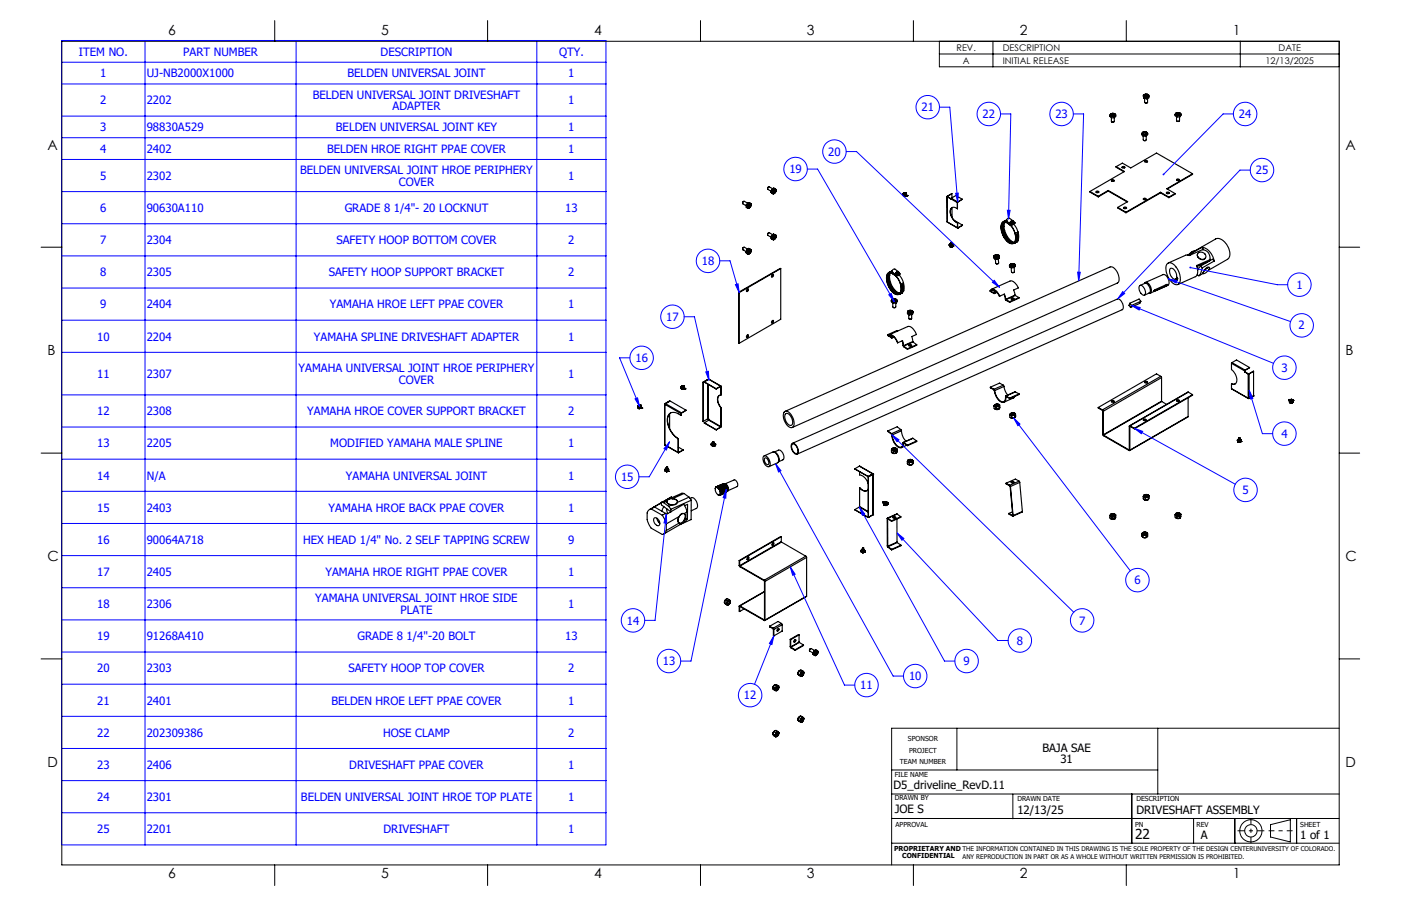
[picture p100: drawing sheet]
<svg xmlns="http://www.w3.org/2000/svg" width="432mm" height="279mm" viewBox="0 0 432 279" stroke-linecap="round" stroke-linejoin="round" font-family="sans-serif">
<defs><g id="words">
<g font-size="4.3">
<text x="51.9" y="10.7">6</text>
<text x="117.5" y="10.7">5</text>
<text x="183.1" y="10.7">4</text>
<text x="248.7" y="10.7">3</text>
<text x="314.3" y="10.7">2</text>
<text x="379.9" y="10.7">1</text>
<text x="14.6" y="46.1">A</text>
<text x="414.7" y="46.1">A</text>
<text x="14.6" y="109.6">B</text>
<text x="414.7" y="109.6">B</text>
<text x="14.6" y="173.1">C</text>
<text x="414.7" y="173.1">C</text>
<text x="14.6" y="236.6">D</text>
<text x="414.7" y="236.6">D</text>
<text x="51.9" y="270.8">6</text>
<text x="117.5" y="270.8">5</text>
<text x="183.1" y="270.8">4</text>
<text x="248.7" y="270.8">3</text>
<text x="314.3" y="270.8">2</text>
<text x="379.9" y="270.8">1</text>
</g>
<text font-size="4.2" x="349.8" y="258.8">22</text>
<g font-size="3.5" fill="#00f">
<text x="24.3" y="17.2">ITEM NO.</text>
<text x="56.5" y="17.2">PART NUMBER</text>
<text x="117.3" y="17.2">DESCRIPTION</text>
<text x="172.3" y="17.2">QTY.</text>
<text x="30.9" y="23.9">1</text>
<text x="45.2" y="23.9">UJ-NB2000X1000</text>
<text x="107.1" y="23.9">BELDEN UNIVERSAL JOINT</text>
<text x="175.2" y="23.9">1</text>
<text x="30.9" y="32.2">2</text>
<text x="45.2" y="32.2">2202</text>
<text x="96.4" y="30.4">BELDEN UNIVERSAL JOINT DRIVESHAFT</text>
<text x="121" y="33.9">ADAPTER</text>
<text x="175.2" y="32.2">1</text>
<text x="284" y="34.3">21</text>
<text x="30.9" y="40.5">3</text>
<text x="45.2" y="40.5">98830A529</text>
<text x="103.5" y="40.5">BELDEN UNIVERSAL JOINT KEY</text>
<text x="175.2" y="40.5">1</text>
<text x="302.9" y="36.4">22</text>
<text x="325.3" y="36.4">23</text>
<text x="381.9" y="36.4">24</text>
<text x="30.9" y="47.2">4</text>
<text x="45.2" y="47.2">2402</text>
<text x="100.8" y="47.2">BELDEN HROE RIGHT PPAE COVER</text>
<text x="175.2" y="47.2">1</text>
<text x="92.5" y="53.7">BELDEN UNIVERSAL JOINT HROE PERIPHERY</text>
<text x="243.3" y="53.4">19</text>
<text x="255.3" y="48">20</text>
<text x="387.1" y="53.7">25</text>
<text x="30.9" y="55.5">5</text>
<text x="45.2" y="55.5">2302</text>
<text x="122.9" y="57.2">COVER</text>
<text x="175.2" y="55.5">1</text>
<text x="30.9" y="65.4">6</text>
<text x="45.2" y="65.4">90630A110</text>
<text x="106.2" y="65.4">GRADE 8 1/4&quot;- 20 LOCKNUT</text>
<text x="174.2" y="65.4">13</text>
<text x="30.9" y="75.3">7</text>
<text x="45.2" y="75.3">2304</text>
<text x="103.7" y="75.3">SAFETY HOOP BOTTOM COVER</text>
<text x="175.2" y="75.3">2</text>
<text x="216.3" y="81.7">18</text>
<text x="30.9" y="85.2">8</text>
<text x="45.2" y="85.2">2305</text>
<text x="101.3" y="85.2">SAFETY HOOP SUPPORT BRACKET</text>
<text x="175.2" y="85.2">2</text>
<text x="399.5" y="89.1">1</text>
<text x="30.9" y="95.1">9</text>
<text x="45.2" y="95.1">2404</text>
<text x="101.7" y="95.1">YAMAHA HROE LEFT PPAE COVER</text>
<text x="175.2" y="95.1">1</text>
<text x="205.3" y="99">17</text>
<text x="400.2" y="101.6">2</text>
<text x="29.9" y="105">10</text>
<text x="45.2" y="105">2204</text>
<text x="96.7" y="105">YAMAHA SPLINE DRIVESHAFT ADAPTER</text>
<text x="175.2" y="105">1</text>
<text x="195.8" y="111.6">16</text>
<text x="29.9" y="116.5">11</text>
<text x="45.2" y="116.5">2307</text>
<text x="92" y="114.8">YAMAHA UNIVERSAL JOINT HROE PERIPHERY</text>
<text x="122.9" y="118.3">COVER</text>
<text x="175.2" y="116.5">1</text>
<text x="394.9" y="114.7">3</text>
<text x="29.9" y="128.1">12</text>
<text x="45.2" y="128.1">2308</text>
<text x="94.7" y="128.1">YAMAHA HROE COVER SUPPORT BRACKET</text>
<text x="175.2" y="128.1">2</text>
<text x="29.9" y="138">13</text>
<text x="45.2" y="138">2205</text>
<text x="101.8" y="138">MODIFIED YAMAHA MALE SPLINE</text>
<text x="175.2" y="138">1</text>
<text x="394.9" y="135">4</text>
<text x="29.9" y="147.9">14</text>
<text x="45.2" y="147.9">N/A</text>
<text x="106.6" y="147.9">YAMAHA UNIVERSAL JOINT</text>
<text x="175.2" y="147.9">1</text>
<text x="191.4" y="148.3">15</text>
<text x="382.9" y="152.4">5</text>
<text x="29.9" y="157.8">15</text>
<text x="45.2" y="157.8">2403</text>
<text x="101.3" y="157.8">YAMAHA HROE BACK PPAE COVER</text>
<text x="175.2" y="157.8">1</text>
<text x="29.9" y="167.7">16</text>
<text x="45.2" y="167.7">90064A718</text>
<text x="93.4" y="167.7">HEX HEAD 1/4&quot; No. 2 SELF TAPPING SCREW</text>
<text x="175.2" y="167.7">9</text>
<text x="29.9" y="177.6">17</text>
<text x="45.2" y="177.6">2405</text>
<text x="100.3" y="177.6">YAMAHA HROE RIGHT PPAE COVER</text>
<text x="175.2" y="177.6">1</text>
<text x="97.2" y="185.8">YAMAHA UNIVERSAL JOINT HROE SIDE</text>
<text x="349.6" y="180.2">6</text>
<text x="29.9" y="187.5">18</text>
<text x="45.2" y="187.5">2306</text>
<text x="123.4" y="189.3">PLATE</text>
<text x="175.2" y="187.5">1</text>
<text x="29.9" y="197.4">19</text>
<text x="45.2" y="197.4">91268A410</text>
<text x="110.2" y="197.4">GRADE 8 1/4&quot;-20 BOLT</text>
<text x="174.2" y="197.4">13</text>
<text x="193.2" y="192.6">14</text>
<text x="332.6" y="192.6">7</text>
<text x="313.4" y="198.8">8</text>
<text x="29.9" y="207.4">20</text>
<text x="45.2" y="207.4">2303</text>
<text x="107.4" y="207.4">SAFETY HOOP TOP COVER</text>
<text x="175.2" y="207.4">2</text>
<text x="204.3" y="205.1">13</text>
<text x="280.2" y="209.8">10</text>
<text x="297" y="205.1">9</text>
<text x="229.3" y="215.7">12</text>
<text x="265.2" y="212.5">11</text>
<text x="29.9" y="217.3">21</text>
<text x="45.2" y="217.3">2401</text>
<text x="102.1" y="217.3">BELDEN HROE LEFT PPAE COVER</text>
<text x="175.2" y="217.3">1</text>
<text x="29.9" y="227.2">22</text>
<text x="45.2" y="227.2">202309386</text>
<text x="118.1" y="227.2">HOSE CLAMP</text>
<text x="175.2" y="227.2">2</text>
<text x="29.9" y="237.1">23</text>
<text x="45.2" y="237.1">2406</text>
<text x="107.7" y="237.1">DRIVESHAFT PPAE COVER</text>
<text x="175.2" y="237.1">1</text>
<text x="29.9" y="247">24</text>
<text x="45.2" y="247">2301</text>
<text x="92.8" y="247">BELDEN UNIVERSAL JOINT HROE TOP PLATE</text>
<text x="175.2" y="247">1</text>
<text x="29.9" y="256.9">25</text>
<text x="45.2" y="256.9">2201</text>
<text x="118.2" y="256.9">DRIVESHAFT</text>
<text x="175.2" y="256.9">1</text>
</g>
<g font-size="3.5">
<text x="321.3" y="231.9">BAJA SAE</text>
<text x="326.8" y="235.4">31</text>
<text x="275.4" y="243.3">D5_driveline_RevD.11</text>
<text x="275.8" y="250.8">JOE S</text>
<text x="313.6" y="250.9">12/13/25</text>
<text x="350.3" y="250.9">DRIVESHAFT ASSEMBLY</text>
<text x="370.1" y="258.9">A</text>
<text x="400.7" y="258.9">1 of 1</text>
</g>
<g font-size="2.8">
<text x="294.8" y="15.7">REV.</text>
<text x="309.1" y="15.7">DESCRIPTION</text>
<text x="394.1" y="15.7">DATE</text>
<text x="296.8" y="19.7">A</text>
<text x="309.1" y="19.7">INITIAL RELEASE</text>
<text x="390" y="19.7">12/13/2025</text>
</g>
<g font-size="2.1">
<text x="279.8" y="228.4">SPONSOR</text>
<text x="280.2" y="232.3">PROJECT</text>
<text x="275.8" y="239.8">FILE NAME</text>
<text x="277.4" y="235.7">TEAM NUMBER</text>
<text x="275.8" y="246.8">DRAWN BY</text>
<text x="313.6" y="246.9">DRAWN DATE</text>
<text x="350.3" y="247.1">DESCRIPTION</text>
<text x="276" y="255.1">APPROVAL</text>
<text x="349.8" y="255">PN</text>
<text x="368.8" y="255">REV</text>
<text x="400.7" y="255">SHEET</text>
<text x="275.6" y="262.4">PROPRIETARY AND THE INFORMATION CONTAINED IN THIS DRAWING IS THE SOLE PROPERTY OF THE DESIGN CENTERUNIVERSITY OF COLORADO.</text>
<text x="278.1" y="264.6">CONFIDENTIAL</text>
</g>
<text font-size="2" x="296.7" y="265">ANY REPRODUCTION IN PART OR AS A WHOLE WITHOUT WRITTEN PERMISSION IS PROHIBITED.</text>
</g></defs>
<g fill="none" stroke="#000" stroke-width=".35">
<path d="M342.1 35.5l.2 .2M342.1 35.5v.4l.5 .5 .9-.1M342.3 35.2v.5M342.3 35.2l-.2 .3M342.3 35.7l.7 .2M342.3 35.7l.3 .2M342.6 35.9l-.1 1.6 .5 .2M342.6 35.1l.2 .2zM342.6 35.1h.1M342.7 35.2h.1M342.7 37.6l.3 .1M342.7 35.1v.1"/>
<path d="M342.7 35.7h.1M342.8 35.6l-.1 .1M342.8 35.6h.1M342.9 35l-.6 .2M342.9 35l.7 .2M343 35.9h-.4M343 35.9h.5M343.3 37.6l-.3 .1M343.3 35.4h.1M343.3 35.4h.3M343.4 36.3v1.2l-.4 .2M343.5 35.9v.4"/>
<path d="M343.6 35.4h.1M343.6 35.2l.1 .4M343.6 35.2l.3 .3M343.7 35.6l-.7 .3M343.7 35.6l-.2 .3M343.9 35.5v.3l-.4 .5M343.9 35.5l-.2 .1M352.4 29.4l.1 .2M352.4 29.4l.1 .9M352.5 29.6l.5 .3M352.5 29.6v.3M352.5 29.9h.5"/>
<path d="M352.5 30.3l.9 .2M352.5 29.9v.4M352.7 29.4h.2M352.7 29.4h.1M352.7 29.4h.3M352.8 29.1l-.3 .5M352.8 30.3v1.2l.3 .3 .6-.2v-1.3M352.8 29.1l-.4 .3M352.9 29.4h.1M352.9 31.7h.7M353 29.4h.1M353 29.9l.4 .2"/>
<path d="M353.3 29.7h.1M353.3 29.7v.1M353.3 29.8h.1M353.4 30.1v.4M353.5 29.4h.1M353.6 29.1h-.8M353.6 29.1l.4 .4M353.7 29.9h-.7M353.7 29.3h.1M353.7 29.9l-.3 .2M353.7 29.3l-.2 .1M354 29.5l-.3 .4"/>
<path d="M354 29.5l.1 .3M354.1 29.8l-.4 .1M354.1 29.8v.4l-.7 .3M362.2 35.3l.2 .2M362.2 35.3v.4l.5 .4M362.3 35l.1 .5M362.3 35l-.1 .3M362.4 35.5l.7 .1M362.4 35.5l.3 .2M362.6 36.1v1.2l.5 .1M362.7 35.7v.4M362.7 34.9l.2 .1"/>
<path d="M362.7 34.9h.1M362.8 37.4l.3 .1M362.8 35.5h.1M362.9 35.3h.1M362.9 35h.1M362.9 35.3v.1M362.9 35.3l-.1 .2M363 34.7l-.7 .3M363 34.7l.7 .2M363.1 35.6l-.4 .1M363.1 35.6l.5 .1M363.4 35.1v.1"/>
<path d="M363.4 37.4l-.3 .1M363.4 35.1h.3M363.5 36.1v1.1l-.4 .2M363.6 35.7v.4M363.6 36.1h-.9M363.7 35.1v.1M363.7 34.9l.1 .5M363.7 35.2h.1M363.7 34.9l.3 .3M363.8 35.4l-.7 .2M363.8 35.4l-.2 .3M364 35.2v.4l-.4 .5"/>
<path d="M364 35.2l-.2 .2M236.8 57.7l-.2 .5M236.8 57.7h.1M236.9 57.6l-.1 .1M237.6 59.3l.3 .2M237.6 59.3l.7 .5M237.8 58.5l-.2 .8M237.8 58.5l.4 .1M237.9 59.5l.3 .2M238.1 59.1l.1 .6M238.1 59.1l-.2 .4M238.2 58.2l-1.1-.6-.4 .2-.1 .6 1.1 .6"/>
<path d="M238.2 58.6l-.1 .5M238.2 59.3v.1M238.2 59.7l.1 .1M238.4 59.2h.1M238.4 59.2l-.2 .2M238.4 59.2l-.2 .1M238.5 58.4l-.4 .7M238.5 58.4l-.3 .2M238.7 59.6l-.5 .1M238.7 58.7h.1M238.7 59.6l-.4 .2M238.8 58.5h.1"/>
<path d="M238.8 59.1v.1M238.8 59.1h.1M238.8 58.5l-.1 .2M238.8 59.1l.1 .1M238.8 58.2l-.3 .2M238.8 58.5v.2M238.8 58.2l-.3-.2-.7 .5M238.8 58.2l.3 .2M238.9 59.3h.1M238.9 59.2v.1M238.9 59.2h.1M239.1 58.4v.5"/>
<path d="M239.1 58.4h-.6M239.1 58.9l-.4 .7M278.2 59.8h.1M278.2 59.8l.1 .4M278.2 59.8l.2 .2M278.6 59.4h.1M278.6 59.4h.3M278.6 59.4l-.4 .4M278.6 59.4l.1 .1M278.6 59.4l.2 .1M278.9 59.4h.1M278.9 59.6l.2-.1 .1 .4"/>
<path d="M278.9 59.4a.73 .73 0 0 0-.4 1.1M279 59.4h-.1M279 59.4h.1M279.1 59.4l-.5 .4v.7M279.2 59.9l.1 .1M279.2 59.9l-.3 .2 .2 .2M279.2 59.9v-.2a.42 .42 0 0 0-.6 .1 .42 .42 0 0 0 .2 .6l.2-.1M279.2 59.9h-.5v.2l.3 .2M279.3 59.9a.3 .3 0 0 0-.2-.4 .3 .3 0 0 0-.4 .2l-.1 .1a.35 .35 0 0 0-.1 .6 .35 .35 0 0 0 .5 0M293.3 59.7l-1.4 .8M293.3 59.7h.1M293.4 59.7v1.3"/>
<path d="M335.9 59.1l2.6 1.4M335.9 59.1l2.6 1.6M337.8 59.1l.1-.1a.38 .38 0 0 1 .5-.1 .38 .38 0 0 1 .2 .5 .42 .42 0 0 1-.5 .1 .42 .42 0 0 1-.3-.4zM337.8 59.3l.4-.2 .5 .2M341.6 58.7l6 3.5-3.1 1.8M341.6 58.7l-3.1 1.8M341.6 58.7v.2M341.6 58.9l5.8 3.4M341.6 58.9l-3.1 1.8M342.5 55.8l.3-.2 .6 .2M342.6 55.6l.1-.1a.42 .42 0 0 1 .4-.1 .42 .42 0 0 1 .3 .4l-.1 .1a.41 .41 0 0 1-.5 .1 .41 .41 0 0 1-.2-.4zM344 51.4l1.9-1.1 2.6 1.5 7.9-4.6 11.2 6.4"/>
<path d="M344 51.4l2.6 1.5-10.7 6.2M344 51.4l2.4 1.6M345.8 51.5l.1-.1a.37 .37 0 0 1 .5-.1 .37 .37 0 0 1 .2 .5 .44 .44 0 0 1-.5 .1 .44 .44 0 0 1-.3-.4zM345.8 51.7l.4-.2 .5 .2M351.9 41.2l.2 .1M352.1 40.9v.4M352.1 40.9l-.2 .3M352.1 41.3l.7 .3M352.1 41.3l.3 .3M352.2 41.1h.1M352.2 41.1h.3M352.5 41.1h.1"/>
<path d="M352.5 43.3h.6M352.8 40.6l-.7 .3M352.8 40.6l.7 .3M352.8 49.9l.3-.2 .6 .2M352.8 41.6h-.4M352.8 41.6h.5M352.8 49.7l.1-.1a.42 .42 0 0 1 .5-.1 .42 .42 0 0 1 .3 .4l-.1 .1a.41 .41 0 0 1-.5 .1 .41 .41 0 0 1-.3-.4zM353 40.9h.1M353 41.3h.1M353 41.3l.1 .1M353 41.3l.2 .1M353.1 40.8l-.1 .1"/>
<path d="M353.1 40.8h.1M353.2 41.4h-.1M353.2 41.4h.1M353.3 41.6v1.5l-.3 .3-.6-.3v-1.5M353.5 40.9v.4M353.5 40.9l.2 .2M353.5 41.3l-.7 .3M353.5 41.3l-.2 .3M353.7 41.1v.4l-.4 .5h-.9l-.5-.4v-.4M353.7 41.1l-.2 .2M357.7 59.3l2.6 1.5M357.7 59.3l-10.7 6.1"/>
<path d="M357.7 59.3v.2M357.7 59.5l-10.7 6.1M357.7 59.5l2.6 1.5M359.5 59.4l.1-.1a.37 .37 0 0 1 .5-.1 .37 .37 0 0 1 .2 .5 .44 .44 0 0 1-.5 .1 .44 .44 0 0 1-.3-.4zM359.5 59.6l.4-.2 .5 .2M362.2 59.7l-1.9 1.3M362.2 59.7l-1.9 1.1M362.7 55.4l.1-.1a.37 .37 0 0 1 .4-.1 .37 .37 0 0 1 .2 .4 .42 .42 0 0 1-.5 .1 .42 .42 0 0 1-.2-.3zM362.7 55.5h.8M367.6 53.6l-7.8 4.7M367.6 53.6l-8 4.6 2.6 1.5M229 77h.1"/>
<path d="M229 77l1 .6M229.2 76.3l-.3 .5M229.2 62.1l-.3 .6M229.9 77.9l.4 .2M229.9 77.9l.7 .6M230 63.1v.8l.3 .2M230 63.1l.3 .3M230.1 77.1l-.2 .8M230.1 77.1l.4 .2M230.3 78.1l.2 .2M230.3 64.1l.3 .1M230.3 63.4l.1 .3"/>
<path d="M230.4 63.7l.2 .5M230.4 63.7l-.1 .4M230.4 77.7l.1 .6M230.4 77.7l-.1 .4M230.4 76.8l-1-.6a.53 .53 0 0 0-.4 .8M230.4 62.7l-1-.6a.55 .55 0 0 0-.4 .8l1 .6M230.5 77.3l-.1 .4M230.5 77.9v.1M230.5 78.3l.1 .2M230.5 78h.1M230.6 63.4h.1M230.5 63.4h.2"/>
<path d="M230.6 63.4l.1 .1M230.6 62.5l-.6 .6M230.6 62.5l.3 .2M230.6 62.5l.9 .3M230.7 77.8h.1M230.7 63l-.3 .7M230.7 63l-.4 .4M230.7 77.8l-.2 .2M230.7 63.4v.1M230.7 63.4h.1M230.9 77l-.5 .7M230.9 77l-.4 .3"/>
<path d="M230.9 64h.1M230.9 63.7v.3M230.9 63.7v.1M230.9 62.7l-.2 .3M230.9 63.7h.1M230.9 62.7l.3 .1M231 77.3h.1M231 78.2l-.5 .1M231 78.2l-.4 .3M231.1 77.1h.1M231.1 77.1l-.1 .2M231.1 76.8l-.2 .2"/>
<path d="M231.1 77.8l.1 .1M231.1 76.8l.3 .2M231.1 77.8h.1M231.1 76.8l-.3-.2-.7 .5M231.1 63.3h.1M231.2 63.9l-.6 .3M231.2 77.9h.1M231.2 62.8l-.5 .2M231.2 62.8l.3 .4M231.2 62.8h.3M231.3 63h.1M231.3 63l-.2 .3"/>
<path d="M231.4 77h-.5M231.4 77l.1 .6M231.5 77.6l-.5 .6M231.5 62.8v.4M231.5 63.2l-.3 .7M236.9 71.8l-.3 .6M237.7 72.7l.4 .3M237.7 72.7l-.1 .9 .3 .2M237.9 73.8l.4 .1M238.1 73v.4M238.1 73.4l.2 .5M238.1 73.4l-.2 .4"/>
<path d="M238.1 72.4l-1.1-.6a.52 .52 0 0 0-.3 .8l1 .6M238.2 73.6h.1M238.4 73.4h.1M238.4 72.2l-.7 .5M238.4 72.2l.3 .2M238.4 72.2l.8 .4M238.4 73.4l-.2 .2M238.4 72.7l-.3 .7M238.4 72.7l-.3 .3M238.7 72.9h.1M238.7 72.4l-.3 .3M238.7 72.6h.1"/>
<path d="M238.7 72.4l.3 .1M238.7 72.7v.2M238.8 73.7l-.5 .2M238.8 73.3h.2M238.8 73.3h.1M238.9 73.3h.1M239 73.3h-.1M239 72.5l-.6 .2M239 72.5l.2 .5M239 72.5l.2 .1M239.2 73l-.4 .7M239.2 72.6v.4"/>
<path d="M278.3 60.2v.1M278.3 60.2h.1M278.3 60.3h.1M278.5 60.2l.2 .2 .2-.1M278.5 60.5h.1M279 60.3l.3 .1M279.3 60.2l.1-.1 .1 .3-.2 .1zM279.5 60.1l-.3-.1-.2 .3M279.5 60.4h.1M291.9 60.6v7.8M291.9 60.5v.2M291.9 68.4h.1"/>
<path d="M291.9 60.7l.1 7.7M291.9 60.7l1.2 .6M292 60.6h.1M292 68.4l3.1 1.9M292 68.4l3.1 1.8M292.6 75.5h.1M292.6 75.5a.67 .67 0 0 0 .6 .4 .67 .67 0 0 0 .6-.4M292.6 75.8h.1M292.6 75.8l.2 .3M292.7 75.3l-.1 .2M292.8 76.1h.1M292.8 75.3v.4"/>
<path d="M292.8 76.1h.5M292.8 75.8v.3M292.9 75.2l-.1 .1M293 74.9l.2 .4 .1-.4M293 75.1l.1 .3 .2-.1v-.2M293 74.8h.1M293.1 61.3l2 1.2M293.1 74.8l.2 .2-.3-.2M293.1 74.8h.1M293.1 74.8h-.1M293.2 61.1l-.1 .2M293.2 61.1l2 1.2"/>
<path d="M293.2 61.1l1.4-.8 2 1.2M293.3 76.1h.1M293.3 75.9v.2M293.4 75.2l.4 .3M293.4 75.2l.1 .1a.42 .42 0 0 1-.4 .5 .42 .42 0 0 1-.4-.4l.1-.1M293.4 75.3l.1 .4M293.4 75.2l-.2 .5-.3-.1v-.4l-.2 .1M293.4 75.2h.1a.48 .48 0 0 1-.3 .7 .48 .48 0 0 1-.6-.4l.1-.2M293.4 67.1v-3.1a3.2 3.2 0 0 0 1.5 4.6l.2 .1M293.7 75.9h.1M293.7 75.9l-.4 .2M293.7 75.7v.2"/>
<path d="M293.8 75.5h.1M294.1 67.9l2.6 1.5M295.1 64.4a1.34 1.34 0 0 0-1.9-.2 1.34 1.34 0 0 0-.2 1.9 3.9 3.9 0 0 0 2.1 2.7M295.1 62.5h.1M295.1 62.5v1.9M295.1 70.2l.1 .1M295.1 68.8v1.4M295.1 70.2h.1M295.1 68.7v.1M295.1 68.7l.1 1.5M295.2 62.3l-.1 .2M295.2 70.2v.1"/>
<path d="M295.2 62.3h.1M295.2 70.3h.1M296.6 61.5l-1.4 .8M296.6 61.5h.1M296.7 69.4l-1.5 .9M306.3 79l.1 .1M306.3 79l.2 .8M306.4 79.1l.4 .3M306.4 79.1v.3M306.4 79.4h.4M306.4 79.4l.1 .4M306.5 79.8l.8 .1"/>
<path d="M306.7 78.7l-.3 .4M306.7 79.2h.1M306.7 78.7l-.4 .3M306.8 79.4l.5 .1M306.9 79.1h.1M306.9 78.6l-.2 .1M306.9 79.1l-.2 .1M307.1 78.8h.1M307.1 78.7v.1M307.1 78.7h.1M307.3 79.5v.4M307.4 78.6l.5 .3"/>
<path d="M307.4 78.6l-.7 .1M307.5 79l.2 .1M307.5 79v.1M307.6 79.3l-.8 .1M307.6 79.3l-.3 .2M307.7 79.7l.1 1.4-.5 .3-.4-.2-.1-1.4M307.7 79.1h.1M307.9 78.9l-.3 .4M307.9 78.9l.1 .3M308 79.2l-.4 .1M308 79.2v.4l-.7 .3M308.8 69.7h.1"/>
<path d="M308.9 69l.5-.2zM309 68.8l.5-.3zM309.1 68.6l.5-.2zM309.2 69l-.3 .2M309.2 69.3l-.4 .2M309.2 69.5l-.4 .2M309.2 69.8l-.4 .3M309.2 70.4l-.4 .3M309.2 69.5h.1M309.2 70.1h.1M309.2 70.1l-.4 .2M309.2 70.4h.1"/>
<path d="M309.2 72l.4-.2zM309.2 69.8h.1M309.2 70.1l-.4 .3M309.2 69.2h.1M309.2 69.2l-.3 .2M309.3 70.7l-.4 .3M309.3 68.4l.3-.1zM309.3 69.2l-.4 .2M309.3 70.4l-.5 .3M309.3 70.7h.1M309.3 69l-.4 .2M309.4 72.4h.1"/>
<path d="M309.3 69h.1M309.4 71.1h.1M309.4 71.1l-.4 .3M309.4 71.1l-.4 .2M309.4 68.8h.1M309.5 71.4h.1M309.5 71.4l-.4 .3M309.5 71.4l-.4 .3 .4-.3M309.5 72.6v.1M309.5 68.5h.1M309.6 68.2h.1M309.6 71.8h.1"/>
<path d="M309.6 71.8l-.3 .3M309.6 68.3l-.2 .1M309.6 68.4h.1M309.7 72.1h.1M309.7 73h.1M309.7 72.1l-.1 .3M309.7 68.1l.5-.2zM309.7 72.1l-.3 .2M309.7 72.1l-.3 .3M309.8 72.4l.1 .1M309.8 68.3a5.3 5.3 0 0 0 2.9 6.4M309.8 72.4l-.3 .2"/>
<path d="M309.8 72.4h.1M309.8 73.3h.1M309.9 72.5l-.1 .2M309.9 72.4l-.4 .3M309.9 72.4v.1M310 72.7v.1M310 72.7l-.3 .3M310 72.7h.1M310 68l-.4 .2M310 68h.1M310 72.8v.1M310.1 73.6h.1"/>
<path d="M310 73.6h.1M310.1 72.7l-.4 .3M310.1 72.7l-.1 .1M310.1 68.2h.1M310.2 68.3a1.4 1.4 0 0 0-1.5 .5 1.4 1.4 0 0 0-.2 1.4 5.3 5.3 0 0 0 3.3 5 1.69 1.69 0 0 0 1.2-2.5l-.1-.7M310.2 68.1l-.1 .1M310.2 68.4a1.29 1.29 0 0 0-1.7 1.6 5.4 5.4 0 0 0 3.2 5.1 1.65 1.65 0 0 0 1.3-2.4l-.4-1.5-1.3-1.8M310.2 68.4h.1M310.2 68.4l.8 .8M310.2 68.1h.1M310.2 67.9l-.9 .4M310.2 68.1v.4"/>
<path d="M310.2 68.1l1 .8M310.2 68l-.3 .1h.3M310.2 73v.1M310.2 73h.1M310.2 73l-.4 .3M310.2 73.1v.1M310.2 73.1l-.4 .2M310.2 73.1h.1M310.2 73.8h.1M310.4 73.4h.1M310.4 73.3h.1M310.4 73.4l-.4 .2"/>
<path d="M310.4 73.3v.1M310.4 73.3l-.3 .3M310.4 74v.1M310.6 73.7h.1M310.6 73.6h.1M310.6 73.7l-.4 .1M310.6 73.6l-.4 .2M310.6 73.6v.1M310.7 73.6l-.5 .2M310.7 73.6l-.1 .1M310.7 74.3h.1M310.8 73.9h.1"/>
<path d="M310.8 73.8l.1 .1M310.8 73.9l-.3 .2M310.8 73.8l-.4 .2M310.8 73.8v.1M310.9 73.9l-.5 .2M310.9 73.9h-.1M310.9 74.5h.1M311 74.1h.1M311 69.2h.1M311 74.2l-.3 .1M311 74.1l-.3 .2M311 69.2h.2"/>
<path d="M311 74.1v.1M311.1 74.1l-.1 .1M311.1 74.1l-.4 .2M311.1 74.6v.1M311.1 69.1l-.1 .1M311.2 74.3h.1M311.2 68.9h.1M311.2 68.9a.62 .62 0 0 1 .3-.7 .62 .62 0 0 1 .8 .2 .59 .59 0 0 0-.8-.2 .59 .59 0 0 0-.2 .7M311.2 69.2h.1M311.2 74.3l-.3 .2M311.2 68.9v.3M311.3 69.3v.1"/>
<path d="M311.3 69.3h.1M311.3 74.3h-.1M311.3 74.3l-.4 .2M311.3 68.9v.4M311.3 69.3l.9 1.2 .7 1.5M311.3 69.2h.1M311.4 74.8h.1M311.5 74.4h.1M311.5 74.5l-.3 .2M311.5 74.4l-.4 .2M311.5 74.4v.1M311.5 74.4l-.4 .3"/>
<path d="M311.6 74.9h.1M311.6 69l-.3 .2M311.6 68.8v.2M311.6 69h.1M311.6 69.1l-.3 .1M311.6 69l-.2 .1M311.6 68.7v.1M311.6 69v.1M311.6 68.7l.2 .1M311.6 69.1l-.3 .2M311.6 68.8l.3 .2M311.6 69l.3 .1"/>
<path d="M311.6 69.1l.2 .1M311.7 74.6h.1M311.7 74.6l-.3 .2M311.7 69.1l-.4 .2M311.8 75h.1M311.8 68.9l-.2 .1M311.8 68.8l.1 .2M311.8 69.2l.2 .1M311.9 69h.1M311.9 69.1l.1 .2M311.9 69.1l-.1 .1M311.9 69.1h.1"/>
<path d="M311.9 74.7h.1M311.9 74.7l-.2 .2M311.9 74.7l-.3 .2M312 74.7l-.4 .2M312 74.7v.1M312 75h.1M312 68.3l.5 .2M312 68.3l-.4 .4M312 68.3l.2 .1M312 68.7l-.2 .1M312 68.7l-.1 .3M312.1 74.8l-.3 .2"/>
<path d="M312.1 74.8v.1M312.2 74.8h-.1M312.2 74.8l-.4 .2M312.2 75h.1M312.2 68.4l-.2 .3M312.2 68.4l.2 .1M312.2 74.8h.1M312.2 68.1l-1.1-.8a.8 .8 0 0 0-.9 .8M312.2 68.3a.46 .46 0 0 0-.6 .1 .46 .46 0 0 0 0 .6M312.2 69.2l-.2 .1M312.3 74.8h.1M312.3 74.8l-.3 .2"/>
<path d="M312.3 74.8v.1M312.3 75h.1M312.4 74.8l-.4 .2M312.4 68.5l-.4 .2M312.4 68.5l.2 .2M312.4 68.5h.1M312.4 74.8h.1M312.4 68.7l.2 .1M312.4 69.1l.9 1.3 .5 1.1M312.4 68.6l.1 .1M312.5 68.8l-.5 .4M312.5 68.7l-.6 .2"/>
<path d="M312.5 68.7h.1M312.5 68.8h.1M312.5 68.8l-.6 .3M312.5 68.7l-.3-.1-.3 .4M312.5 68.8l-.2 .3h-.4M312.5 74.8h.1M312.5 68.5l.1 .2M312.5 74.8l-.3 .2M312.5 74.8v.1M312.6 68.8h.1M312.6 75h.1M312.6 68.8l-.6 .5"/>
<path d="M312.6 68.7h.1M312.6 74.8l-.4 .2M312.7 74.9h.1M312.9 74.8h.1M312.9 74.8l-.6 .3M312.9 74.8l-.3 .2M313 74.8h-.1M313 74.8l-.4 .2M313 74.6h.1M313.1 74.7l-.4 .2M313.1 74.7h.1M313.2 74.2h.1"/>
<path d="M313.2 72.4h.1M313.2 74.6h.1M313.2 73.9h.1M313.2 74.6l-.3 .2M313.3 74.6h-.1M313.3 74.6l-.4 .2M313.3 73.6v.1M313.3 73v.1M313.3 72.7h.1M313.3 74.6h.1M313.3 73.3v.1M313.4 74.4h.1"/>
<path d="M313.4 74.4l-.4 .2M313.4 74.2l.1 .1M313.5 74.2v.1M313.5 74.2l-.4 .2 .4-.1M313.5 74.2h.1M313.5 72.2h.1M313.5 74l-.3 .2M313.5 74l-.2 .1M313.6 73.8h.1M313.6 73.8h-.3M313.6 72.3h.1M313.6 74h.1"/>
<path d="M313.6 74h-.1M313.6 74l-.4 .2M313.6 73.5h.1M313.6 72.5l.1 .1M313.6 72.2v.1M313.6 72.2h.1M313.6 73.8l-.3 .1M313.6 72.3l-.4 .1M313.6 73.5l-.3 .1M313.6 72.6l-.4 .1M313.6 72.6h.1M313.6 73.5l.1 .1"/>
<path d="M313.7 73.8h-.1M313.7 73.8l-.5 .1M313.7 72.2l-.1 .1M313.7 72.2l-.5 .2M313.7 73.2h.1M313.7 72.9h.1M313.7 72.6h-.1M313.7 73.6l-.4 .1M313.7 72.6l-.4 .1M313.7 72.6h.1M313.7 72.9v.1M313.7 73.2l-.4 .1"/>
<path d="M313.7 73h-.4M313.7 72.8v.1M313.7 73.5v.1M313.7 73.5l-.4 .1M313.7 72.9l-.4 .1M313.8 71.5a2.49 2.49 0 0 1-.9 3.3M313.8 71.5l-.9 .5M338.5 60.5v.2M344.5 64l2.5 1.4M344.5 64l2.5 1.6M346.4 64l.1-.1a.37 .37 0 0 1 .5-.1 .37 .37 0 0 1 .1 .5 .44 .44 0 0 1-.5 .1 .44 .44 0 0 1-.2-.4zM346.4 64.2l.3-.2 .5 .2"/>
<path d="M347 65.4v.2M352.4 61.3l.1-.1a.37 .37 0 0 1 .5-.1 .37 .37 0 0 1 .1 .5 .44 .44 0 0 1-.4 .1 .44 .44 0 0 1-.3-.4zM352.4 61.5h.8M360.3 60.8v.2M366.7 78.4l.2 .2M367.9 77.6l-1.8 1.1 .6-.3M367.9 77.6l6.8-3.9a3.3 3.3 0 0 1 3.7 2.3 3.1 3.1 0 0 1-.1 4l-5.9 3.4M368.1 77.5l-.7 .1-.9 .9M369.1 78.4a1.38 1.38 0 0 0 .8 1.5 1.38 1.38 0 0 0 1.7-.5M369.1 78.3l-.1 .2M369.3 78a1.37 1.37 0 0 1 1.7 0 1.37 1.37 0 0 1 .4 1.7 1.38 1.38 0 0 1-1.7 0 1.38 1.38 0 0 1-.4-1.7zM370.3 76.3a4.7 4.7 0 0 1 3.9 4.2"/>
<path d="M370.3 76.3l-3.6 2.1M370.3 76.3l.6 .6M370.9 76.9l-.2 .1M370.9 76.9l-.1 .1M371.2 78.2l.2 .2M373 79.9v.5M227.6 90.1l.2 .1M227.6 90.1v15.7l.2 .1M227.8 90.2v15.7M230.3 89.2l.2-.1a.38 .38 0 0 1 .1 .6 .38 .38 0 0 1-.6 0zM230.5 89.1v.3l-.4 .4M237.9 84.9l.3-.3a.4 .4 0 0 1 .1 .6 .4 .4 0 0 1-.5 .1z"/>
<path d="M238 98.9l.2-.1a.38 .38 0 0 1 .1 .6 .38 .38 0 0 1-.5 0zM238.2 84.6l-.4 .8M238.2 98.8l-.1 .6-.3 .1M240.6 82.8l-13 7.3M240.6 82.8l-12.8 7.4M240.6 82.8v15.7l-12.8 7.4M273.5 85.2h.1M273.6 84.9h.1M273.6 84.7l.5-.2zM273.7 87h.1M273.8 87.3l.4-.2zM273.9 84.7l-.3 .2"/>
<path d="M273.9 84.9l-.4 .3M273.9 85.2l-.4 .2M273.9 85.5l-.4 .2M273.9 84.3l.4-.2zM273.9 85.8l-.4 .2M273.9 85.2h.1M273.9 85.5h.1M273.9 85.8h.1M273.9 87.7h.1M273.9 85.4v.1M273.9 86.1l-.4 .3M273.9 86.1h.1"/>
<path d="M274 86.4l-.4 .3M274 84.9l-.5 .3M274 86.1l-.5 .3M274 86.4h.1M274 84.9h.1M274 84.9l-.5 .2M274 84.7h.1M274 84.7l-.4 .2M274 86.7h.1M274.1 86.7l-.4 .4M274.1 84.5h.1M274.1 86.7h.1"/>
<path d="M274.1 86.7l-.4 .3M274.1 86.8l-.4 .2M274.1 84.4v.1M274.1 87.1h.1M274.1 87.1l-.3 .3M274.1 84h.1M274.2 84.2h.1M274.2 84.2l-.5 .3 .5-.3M274.2 87.4l.1 .1M274.3 87.5l-.3 .2M274.3 84l-.3 .2 .3-.2M274.3 84.1h.1"/>
<path d="M274.3 87.4h.1M274.3 87.4l-.4 .3M274.3 87.5h.1M274.3 87.5l-.4 .2M274.4 87.8h.1M274.4 88.7h.1M274.4 87.8l-.4 .3 .5-.3M274.4 87.8l-.1 .2M274.5 87.8h-.1M274.5 83.8l-.1 .1M274.5 88.1h.1M274.5 84a5.2 5.2 0 0 0 2.9 6.4"/>
<path d="M274.5 88.1l-.3 .2M274.6 88.1l-.1 .2M274.6 88.1h.1M274.6 88.9v.1M274.6 88.1l-.4 .2M274.6 88.1h-.1M274.6 88.9l-.1 .1M274.7 88.4v.1M274.7 88.4l-.3 .3M274.7 88.4h.1M274.7 92.7l.3 .2M274.7 92.7v.4l.5 .4"/>
<path d="M274.7 83.7h.1M274.7 83.7l-.4 .2M274.7 88.5v.1M274.7 89.2v.1M274.7 83.7l-.7 .3M274.8 88.4l-.4 .3M274.8 88.4l-.1 .1M274.8 84a1.41 1.41 0 0 0-1.6 1.9 5.4 5.4 0 0 0 3.3 5 1.93 1.93 0 0 0 1.2-2.8l-.1-.5M274.8 83.8v.1M274.8 83.9h.1M274.8 84.1a1.28 1.28 0 0 0-1.5 1.6 5.6 5.6 0 0 0 3.1 5.1 1.85 1.85 0 0 0 1.2-2.7l-.1-.5M274.8 84.1h.1"/>
<path d="M274.8 83.8h.1M274.8 83.8v.3M274.9 83.7l-.3 .1 .2-.1M274.9 88.8h.1M274.9 88.7h.1M274.9 84.1l.8 .8M274.9 83.6l-.5 .2M274.9 88.8l-.4 .2M274.9 84.1v.1M274.9 88.7l-.3 .2M274.9 83.8v.3M274.9 88.7v.1"/>
<path d="M274.9 83.8l1 .8M274.9 83.6l-.5 .3M274.9 88.8v.1M274.9 92.4l.1 .5M274.9 83.6l-.4 .2M274.9 92.4l-.2 .3M275 88.7l-.4 .3M275 89.5h.1M275 88.7l-.1 .1M275 92.9l.7 .2M275 92.9l.2 .2M275 92.6h.1"/>
<path d="M275.1 89v.1M275.1 89l-.4 .3M275.1 89h.1M275.1 89l-.4 .2M275.1 89.1h.1M275.2 89l-.5 .3M275.2 89.7v.1M275.2 89l-.1 .1M275.2 93.5v1.1l.3 .3 .5-.1 .1-1.3M275.2 93.1v.4M275.3 89.3v.1M275.3 92.6h.1"/>
<path d="M275.3 89.3l-.3 .2M275.3 92.6h-.3M275.3 89.3h.1M275.3 94.8h.7M275.3 89.4h.1M275.4 90h.1M275.5 89.6l-.3 .2M275.5 89.5h.1M275.5 89.5l-.3 .2M275.5 89.5v.1M275.6 89.5l-.1 .1M275.6 89.5l-.4 .3"/>
<path d="M275.6 90.2h.1M275.6 92.1l-.7 .3M275.6 92.1l.7 .3M275.7 93.1h-.5M275.7 93.1h.4M275.7 89.8h.1M275.7 89.7h.1M275.7 89.8l-.3 .2M275.7 89.7l-.3 .3M275.7 84.9h.2M275.7 89.7v.1M275.8 89.8l-.4 .2"/>
<path d="M275.8 89.8h.1M275.8 92.4h.1M275.8 90.3h.1M275.8 92.8l.2 .1M275.8 92.8h.1M275.8 84.8l-.1 .1M275.8 92.7v.1M275.8 92.7l.2 .2M275.9 84.6h.1M275.9 84.6a.65 .65 0 0 1 .4-.7 .65 .65 0 0 1 .7 .1 .6 .6 0 0 0-.7-.1 .6 .6 0 0 0-.3 .7M275.9 84.9h.1M275.9 92.3h.1"/>
<path d="M275.9 84.6v.3M275.9 92.3l-.1 .1M275.9 90h.1M275.9 84.9l.1 .1M275.9 90l-.3 .2M276 92.9h.1M276 84.9v.1M276 85l1.1 1.5 .5 1.1M276 85l1.1 1.5 .4 1.1M276 84.9h.1M276 90l-.4 .2M276 84.6v.3"/>
<path d="M276 90.5h.1M276 84.8l.3-.1-.3 .2M276.1 93.1v.4M276.1 93.5h-.9M276.2 90.1h.1M276.2 90.2l-.3 .2M276.2 90.1l-.4 .2M276.2 90.1v.1M276.3 90.6h.1M276.3 92.4v.4M276.3 92.4l.2 .2M276.3 92.8l-.6 .3"/>
<path d="M276.3 92.8l-.2 .3M276.4 84.5v.2M276.4 84.7h.1M276.4 84.8l-.4 .1M276.4 84.4v.1M276.4 84.7v.1M276.4 84.4l.1 .1M276.4 84.5l.2 .3M276.4 84.7l.1 .1M276.4 84.8l.1 .1M276.4 90.3h.1M276.4 90.3l-.2 .2"/>
<path d="M276.4 90.3l-.4 .2M276.4 84.8l-.4 .2M276.5 84.6l-.1 .1M276.5 84.5v.2M276.5 84.9l.2 .1M276.5 84.8h.1M276.5 84.8v.1M276.5 84.7h.1M276.5 92.6v.4l-.4 .5M276.5 92.6l-.2 .2M276.6 84.8l.1 .2M276.6 90.4h.1"/>
<path d="M276.6 90.4l-.1 .2M276.6 90.4l-.3 .2M276.6 84.8h.1M276.7 90.4l-.4 .2M276.7 90.7h.1M276.7 90.4v.1M276.7 84l-.3 .4M276.7 84l.2 .1M276.7 84h.2M276.8 84.3l-.3 .2M276.8 84.3l-.2 .4M276.8 90.5h.1"/>
<path d="M276.8 90.5l-.3 .2 .4-.2M276.8 90.5v.1M276.9 84.1l-.1 .2M276.9 84.1l.2 .1M276.9 90.7h.1M276.9 83.8l-1.1-.8a.76 .76 0 0 0-.9 .8M276.9 84l.3 .2M276.9 90.5h.1M276.9 84a.45 .45 0 0 0-.6 .1 .45 .45 0 0 0 .1 .6M277 84.9h.1M277 84.9l-.3 .1M277 90.5l-.3 .2"/>
<path d="M277 90.5v.1M277.1 90.7h.1M277.1 90.5h-.1M277.1 90.5l-.4 .2M277.1 84.8l.7 1 .6 1.4M277.1 84.2l-.3 .1M277.1 84.2l.1 .1a.4 .4 0 0 0-.4 0 .4 .4 0 0 0-.2 .4M277.1 84.2h.1M277.1 90.6v.1M277.1 84.2l.1 .1M277.1 84.3l.2 .2M277.1 90.5h.1"/>
<path d="M277.2 84.5l-.5 .3M277.2 84.3l-.6 .3M277.2 84.5h.1M277.2 84.5l-.6 .2M277.2 84.5l-.4 .4-.2-.1M277.2 84.2v.1M277.3 90.7h.1M277.2 84.5l-.5 .5M277.2 90.5l-.3 .2M277.2 90.5v.1M277.3 90.5h-.1M277.3 90.5l-.4 .2"/>
<path d="M277.4 90.6h.1M277.6 90.5l-.3 .2M277.6 90.5l-.6 .3M277.7 90.3h.1M277.8 90.1h.1M277.8 90.4l-.5 .3M277.8 90.4l-.4 .2M277.8 90.4h.1M277.9 89.9h.1M277.9 90.4l-.3 .1M277.9 88.1h.1M277.9 90.3h.1"/>
<path d="M278 89.6h.1M278 88.4h.1M278 89.7h.3M278 90.3h.1M278 90.3l-.4 .2 .4-.2M278 89.3v.1M278 89h.1M278 88.7v.1M278 90.2v.1M278 90.1h.1M278.1 90.1l-.4 .2M278.1 90.1h.1"/>
<path d="M278.1 89.9l.1 .1M278.2 90l-.4 .1M278.2 89.9h.1M278.2 89.9v.1M278.2 89.9l-.4 .2M278.3 89.4l.1 .1M278.3 87.8v.1M278.3 89.7l-.4 .2M278.3 89.4l-.3 .1M278.3 87.9l-.4 .2M278.3 87.9v.1M278.3 89.4v.1"/>
<path d="M278.3 89.7h.1M278.3 87.9h.1M278.3 88.9h.1M278.3 88.2h.1M278.3 89.5l-.3 .1M278.3 88l-.3 .1M278.3 89.2l-.3 .1M278.3 88.9l-.3 .1M278.3 88.6l-.3 .1M278.3 88.3l-.3 .1M278.3 88.3h.1M278.3 88.6h.1"/>
<path d="M278.3 89.2h.1M278.4 89.5h-.1M278.4 89.5l-.4 .1M278.4 88.3h.1M278.4 87.9l-.1 .1M278.4 87.9l-.5 .2M278.4 89.1l-.1 .1M278.4 88.5l-.1 .1M278.4 88.5h.1M278.4 88.2l-.1 .1M278.4 88.2v.1M278.4 88.5v.1"/>
<path d="M278.4 89.1v.1M278.4 89.2l-.4 .2M278.4 88.3l-.4 .1M278.4 89.2h.1M278.4 89.2l-.4 .1M278.4 88.9l-.4 .1M278.4 88.6l-.4 .2M278.4 87.2a2.6 2.6 0 0 1-.5 3.2M278.4 88.9h.1M278.4 88.6h.1M278.4 88.6l-.4 .1M278.4 87.2l-.8 .4"/>
<path d="M279.7 96.4l.3 .1M279.7 96.4v.4l.7 .3M279.8 96.1l.2 .4M279.8 96.1l-.1 .3M280 96.3h.1M280 96.5l.8 .1M280 96.5l.4 .2M280.1 97v1.2l.3 .2 .6-.2v-1.2M280.2 96.2h.1M280.2 98.4h.7M280.2 96.2l-.2 .1M280.3 95.7l-.5 .4"/>
<path d="M280.3 95.7l.8 .1M280.4 96.7v.4M280.6 96h.1M280.6 95.8h.1M280.6 95.8v.2M280.7 95.8l-.1 .2M280.8 96.6l-.4 .1M280.8 96.3h.1M280.8 96.3l.2 .1M281 96.4h.1M281.1 95.8l.2 .5M281.1 95.8l.3 .3"/>
<path d="M281.2 96.6h-.4M281.2 96.6v.4M281.2 97l-.8 .1M281.3 96.3l-.5 .3M281.3 96.3l-.1 .3M281.4 96.1l-.1 .2M281.4 96.1l-.2 .9M305.2 89.8l1.2 .7M305.3 89.9a.75 .75 0 0 1 .5-.8 .75 .75 0 0 1 .8 .3l.7 .7 .8 1.2M305.3 89.9a1.1 1.1 0 0 1 1-.5 1.1 1.1 0 0 1 .9 .7l.9 1.2M305.4 89.8l1 .5M305.6 89.2l5.7-2.5a2.76 2.76 0 0 1 2.6 2.1l-1.5 .6 .4 1.6"/>
<path d="M306.2 89.4l-.9 .5M306.4 90.3v.2M306.4 90.3h.1M306.4 89.5v.8M306.5 90.3l-.1 .2M306.6 89.5l-.1 .8M307.2 90.1l-.7 .2M307.3 90.2l-.8 .3M307.7 81.2l-.4 .2-.3-.1M308.1 91.3l1.5-.6 .4 1.6M309.5 90.7l.3 1.5M309.8 92.2l.3 .4"/>
<path d="M309.8 92.2l.2 .1M310 92.3l.1 .1M310.1 92.4v.2M310.1 92.4l1.1 .6M310.1 92.6l1.1 .6M311.1 81.9l.3 .1M311.1 81.9v.4l.7 .3M311.2 93v.2M311.3 81.6l.1 .4M311.3 81.6l-.2 .3M311.4 82l.8 .1M311.4 81.8h.1"/>
<path d="M311.4 82l.3 .2M311.7 92a.42 .42 0 0 1 .4-.2 .42 .42 0 0 1 .4 .4l-.8 .1zM311.7 81.7v.1M311.7 81.7l-.3 .1M311.7 81.8h.1M311.7 81.4h.1M311.7 82.2l.1 .4M311.9 81.4l-.6 .2M311.9 81.4h.7M312.1 81.5h.1M312.2 81.4h.1M312.2 82.1l-.5 .1"/>
<path d="M312.2 82.1h.4M312.2 81.4l-.1 .2M312.2 81.3h.1M312.2 81.8h.1M312.2 81.4l-.1 .1M312.2 81.8l.2 .1M312.2 81.3l.4 .1M312.3 81.8l.2 .1M312.3 81.8h.1M312.5 81.9h-.1M312.5 81.9h.1M312.5 92.1l-.8 .1"/>
<path d="M312.6 82.5l.1 1.3-.6 .3-.4-.2-.1-1.4M312.6 81.4l.2 .4M312.6 81.4l.3 .2M312.6 83.9l-.4 .2-.3-.1M312.6 82.1l.1 .4M312.7 82.5l-.9 .1M312.8 81.8l-.6 .3M312.8 81.8l-.2 .3M312.8 91l.1 .1M312.8 91l-2.8 1.3M312.9 81.6l-.1 .2M312.9 81.6l-.2 .9"/>
<path d="M312.9 91.1l1.1 .7M312.9 91.1l-2.8 1.3M314 91.8l-2.8 1.2M314 91.8l.1 .1-2.9 1.3M348.2 93.5l.5 .7M348.2 93.5l-.3 .7 .5 .6M348.7 94.2l-.3 .6M351.3 88.1a1.52 1.52 0 0 1 1.7 1.7 .71 .71 0 0 1 0 1 .71 .71 0 0 1-1 0l-.4-.3a2.16 2.16 0 0 1-.3-2.4zM351.4 88l1.4-.6a2.04 2.04 0 0 1 1.4 3l-1.5 .6M351.6 92.9l-2.9 1.3M351.6 92.9l-.5-.7-2.9 1.3M351.6 92.9l-.3 .7-2.9 1.2"/>
<path d="M352.7 87.4a.77 .77 0 0 1 .8-.3 .77 .77 0 0 1 .7 .5l.3 .5a1.66 1.66 0 0 1-.1 2.4l-.4-.1M353 87.1l5.5-2.4a2.24 2.24 0 0 1 1.4 3.3l-5.4 2.4M355.6 89.6l.2 .2M359.1 87.9l.3 .3M359.4 88.2l.5-.5-3.9 1.6-.4 .6 .2-.1M359.4 88.2l-3.6 1.6M359.8 81.2a2.26 2.26 0 0 1 2.9 1.5l.9 1.9a2.33 2.33 0 0 1-.8 3.2 4.8 4.8 0 0 1-3.4-4.6v-1zM360.6 82.9a1.18 1.18 0 0 1 1.7 .9l.4 1.7 .3 .4-.2 .6-.4-.5a1.66 1.66 0 0 1-1.9-1.7zM362.9 85.8l-.5 .2M369 82.4l.4 .5M370 82.1l-.9 1.2M370 82.1l.5 .5"/>
<path d="M370.5 82.6l-.3 1.1a1.23 1.23 0 0 1-.8 1.3l-.4-.4M370.7 84.3l-1.1 .7M371.3 83.3l.4-.3a.63 .63 0 0 1 1.1-.3l-.8 1.1-1.1 .6a.49 .49 0 0 1-.1-.5 .49 .49 0 0 1 .4-.4zM371.4 81.1l.1 .1M371.6 81l.1 .1M372.5 80.6l-2.5 1.5M372.7 82.9h.1M372.7 80.5l1-.6 .5 .6M372.8 82.5h-.1a1.52 1.52 0 0 0-1.8 1.4l-.1 .5M372.9 80.1a2.57 2.57 0 0 0-2.3-3.1l-4.1 1.8-1.1-.1-5.3 2.4M372.9 80.1l-4.1 1.8a2.81 2.81 0 0 1-.4 3.4l-5.4 2.4M372.9 80.1l-.2 .4-3.8 1.7"/>
<path d="M373 80.1l-.1 .1M374.2 80.5l-3.7 2.1M209.8 119.3h.1M209.8 119.3l.1 .5M209.8 119.3l.2 .2M209.9 119.8h.1M209.9 119.8l.1 .1M209.9 119.3l.1 .2M210.1 119.7l.1 .2h.3M210.1 119h.1M210.1 119l.3 .1zM210.1 119h.4"/>
<path d="M210.1 119l-.3 .3M210.1 119l-.2 .3M210.5 119h.1M210.5 119.1l.3 .3M210.6 119.9l-.5 .2M210.6 119.9l-.3 .1M210.6 119.9l-.3 .2M210.7 119a.71 .71 0 0 0-.6 1M210.7 119.9h-.1M210.7 119h.1M210.7 119l.1 .5M210.8 119.5v-.3a.47 .47 0 0 0-.6 .2 .47 .47 0 0 0 .1 .6"/>
<path d="M210.8 119.5l-.5-.1 .3 .5M210.9 119.6l-.3 .2 .3 .2M210.9 119.5v-.2a.48 .48 0 0 0-.7 .1 .48 .48 0 0 0 .1 .7M210.9 119.6l.2 .1M210.9 119.6l-.3-.1v.4M211 119.7l-.1 .3zM211.1 119.9h.1M216.7 117.9h.1M216.7 117.9v12.1M217.1 117.8l3.6 2.1M217.1 117.8l3.6 2.2M218.1 117.1l-1.4 .8"/>
<path d="M218.1 117.1h.1M218.1 117.1h.2M218.1 117.1v.1M218.1 118.5v10.7M218.3 118.6v10.6M218.3 117l-.2 .1M218.4 117l3.8 2.1M218.4 117l-1.3 .8M218.4 117l3.7 2.1M220.7 119.9v.1M222.1 119.1l.1 .1M222.1 119.1l-1.4 .8"/>
<path d="M222.1 119.2l-1.4 .8M222.1 119.1l.1 2.7M222.1 119.2h.1M222.2 119.2h.1M222.2 119.2v2.6M230.4 103.3h.1a.4 .4 0 0 1 .1 .5 .4 .4 0 0 1-.6 .1zM230.5 103.3v.3l-.4 .4M273.6 103.2l.2 .3M273.6 103.2l.3 .2M273.8 103.7a.7 .7 0 0 1 .6-.6 .7 .7 0 0 1 .7 .3l.9 1 .7 1.3M273.8 103.7a1.35 1.35 0 0 1 2.1 .7l.8 1.3M274 103.6l.8 .6"/>
<path d="M274 103.3l5.8-2.6a2.59 2.59 0 0 1 2.5 2.1l.2 .4-1.5 .6 .3 1.5M274.1 103.5l.7 .5M274.5 103.4l-.7 .3M274.8 104v.2M274.8 104h.1M274.8 104l.2 .1M274.9 103.5l-.1 .5M275 104.1l-.2 .1M275 103.6v.5M275.4 103.9l-.4 .2M275.5 104l-.6 .2M276.7 102.1l-.2-.2-2.9 1.3"/>
<path d="M276.7 105.7l1.5-.6 .2 1.5M278.1 105.1l.2 1.4M278.3 106.5l.2 .4M278.3 106.5l.1 .1M278.4 106.6l.1 .2M278.5 106.8v.1M278.5 106.8l1.2 .8M278.5 106.9l1.2 .8M279.7 107.6v.1M280.1 106.6l.5-.2 .4 .2M280.1 106.4l.1-.1a.39 .39 0 0 1 .5-.1 .39 .39 0 0 1 .2 .5h-.1a.39 .39 0 0 1-.4 .1 .39 .39 0 0 1-.3-.4zM281.3 105.3l.1 .2"/>
<path d="M281.3 105.3l-2.9 1.3M281.4 105.5l1.1 .8M281.4 105.5l-2.9 1.3M282.5 106.3v.2l-2.8 1.2M282.5 106.3l-2.8 1.3M305.2 119.4l1.2 .7M305.2 119.4l1.2 .8M309.2 118.8l.3 .4M309.2 118.8l-2.8 1.3M309.2 118.8l-1.1-.7-2.9 1.3M309.5 119.2l.3 1.3 .8 1.3M309.5 119.2l-2.9 1.2"/>
<path d="M352.8 118l.4-.2 .5 .2M352.8 117.8l.1-.1a.42 .42 0 0 1 .5-.1 .42 .42 0 0 1 .3 .4l-.1 .1a.41 .41 0 0 1-.5 .1 .41 .41 0 0 1-.3-.4zM357.8 116.1l.2 .4M357.8 116.1l-18 10.3M357.8 116.1l-1.4-.8-17.9 10.4M358 116.5l-18 10.3M358 116.5v7.2M379.6 112v2a3.3 3.3 0 0 1 1.1 4.4h-1.1M379.6 118.4h1.1M379.6 119.8l5.2 3.1M379.6 112l4 2.4M379.6 119.8l5.1 3"/>
<path d="M379.6 118.4v1.4M379.7 111.8l-.1 .2M379.7 111.8l4 2.3M379.7 111.8l1.4-.8 4 2.3M383.6 114.7h.1M383.6 114.4v.3M383.6 114.7l1.1 .6M383.6 114.6l.1 .1M383.6 114.3v.1M383.6 114.3v.3M383.7 114.7l1 .6M383.7 114.1l-.1 .3"/>
<path d="M383.7 114.2l-.1 .1M383.7 114.1v.1M384.7 115.3h.3M384.7 115.3v7.5M384.7 115.3h.2M384.7 115.3h.1M384.9 115.3h.1M385 115.3v7.6M385.1 113.3l-1.4 .8M385.1 113.3l-1.4 .9M386.4 114.5l-1.4 .8M386.4 114.5v7.6l-1.4 .8"/>
<path d="M386.4 114.5l-1.5 .8M196.6 125.3h.1M196.6 125.7h.1M196.6 125.3v.4M196.6 125.7l.1 .1M196.6 125.3l.2 .1M196.8 125.7l.2 .2 .3-.1M196.9 126h.1M196.9 124.9h.1M196.9 124.9l-.3 .4M196.9 124.9h.3M196.9 124.9l.2 .1"/>
<path d="M197.2 125.1h.2l.1 .3M197.2 124.9h.1M197.2 124.9l.1 .1M197.3 125.8l-.3 .2M197.3 125.9l-.4 .1M197.3 125.9l-.3 .1M197.4 125h-.2a.68 .68 0 0 0-.3 1M197.4 125.8l-.1 .1M197.4 125h.1M197.5 125l.1 .4M197.6 125.4v-.2a.47 .47 0 0 0-.6 .2 .47 .47 0 0 0 0 .6M197.6 125.4l-.4-.1-.2 .2 .3 .4"/>
<path d="M197.6 125.4a.3 .3 0 0 0-.1-.4 .3 .3 0 0 0-.4 .2l-.3 .5 .2 .3M197.6 125.5h-.2l-.1 .4M197.8 125.9h.1M197.8 125.7l-.4-.1 .3 .4M197.8 125.9l-.1 .1M197.9 125.9l-.1-.3-.1 .4M204.9 137.1v.1M204.9 124.6v12.6M204.9 124.5v.2M204.9 137.2h.1M204.9 124.7h.1M204.9 124.5h.1"/>
<path d="M205 124.5v.1M205 124.5l1.6-.8 4.9 2.8M205 124.6l-.1 .1M205 124.6v.1M205 124.7l.1-.2 4.9 2.8M205 137.2l4.1 2.4M205 124.7l4.9 2.9M205 137.2l4 2.3M206.4 123.8l-1.5 .7M206.4 127.6v4.5M206.7 127.4a3.7 3.7 0 0 0-.3 4.8 7.3 7.3 0 0 0 2.7 3.1M209 139.5l.1 .1"/>
<path d="M209.1 139.5v.1M209.1 135.3l-.1 4.2M209.1 135.3h-.1M209.1 139.5h-.1M209.1 137.9l1.4 .8M209.1 139.6h.1M209.9 128.1a3.2 3.2 0 0 0-3.1-.8 3.3 3.3 0 0 0-.7 4.4 7 7 0 0 0 2.9 3.6M209.9 127.6v.5M210 127.5l-.1 .1M210 127.5l-.1 .6M210 127.3l-.1 .3M210 127.4v.1"/>
<path d="M210 127.3v.1M210.1 120v.1M210.5 138.7l-1.4 .9M211.5 126.5l-1.5 .8M211.5 126.5l-1.5 .9M217.1 130.4v.1M217.1 130.4l3.6 2.2M218.1 129.2h.2M218.1 129.2l-1.4 .8M218.3 129.2l.2 .2M218.4 129.6l3.7 2.1M218.4 129.6l-1.3 .8"/>
<path d="M218.5 129.4l-.1 .2M218.5 129.4l3.7 2.2M219.2 137h.1M219.2 137l.2 .3h.5M219.3 137.4h.1M219.3 137.2v.2M219.3 137.4l.3 .2M219.5 136.7a.35 .35 0 0 0-.3 .4 .35 .35 0 0 0 .5 .2h.2M219.5 136.7l-.2 .2v.2l.6 .1M219.5 136.7l-.2 .2 .1 .3M219.5 136.7l.1 .4 .4-.1v-.3M219.5 136.6a.35 .35 0 0 0-.3 .5 .35 .35 0 0 0 .5 .2l.2-.1"/>
<path d="M219.6 136.3l.1 .4 .3-.1v-.3M219.6 136.6v.2l.4-.1v-.1M219.6 136.3h.4zM219.6 137.6h.1M219.6 137.3v.3M219.7 136.2h.1M219.8 136.2h.1M219.9 137.3h.1M220 136.7a.32 .32 0 0 1 .4 .3 .32 .32 0 0 1-.4 .3M220 136.7l.3 .2-.4 .3M220 136.7l.1 .5M220 136.6a.31 .31 0 0 1 .3 .4 .31 .31 0 0 1-.4 .2"/>
<path d="M220.1 137.5h.1M220.1 137.5l-.5 .1M220.1 137.3v.2M220.3 137.2h.1M220.3 137.2l-.2 .3M220.4 137h.1M220.4 137l-.4 .3M220.7 132.5v.1M221.7 121.9a2.87 2.87 0 0 0 .5 3.8M222.1 131.7l-1.4 .9M222.2 121.8a1.64 1.64 0 0 0-.8 2.7l.8 1.3M222.2 131.6l-.1 .1"/>
<path d="M222.2 125.8v5.8M222.2 131.5l-.1 .2M222.2 125.7v5.8M222.2 125.7v.1M222.2 131.5v.1M238.5 139.4a2.26 2.26 0 0 1 1.4 3.1M238.6 139.4l1.4-.6a2.04 2.04 0 0 1 1.3 3l-1.4 .6M241.8 127a1.64 1.64 0 0 1 2.2 1.2l.5 1a1.99 1.99 0 0 1-.4 2.7 3.7 3.7 0 0 1-2.7-4.1zM242 126.9l100.1-44.6a2.98 2.98 0 0 1 2.7 3.1 1.65 1.65 0 0 1-.5 1.9l-100.1 44.5M242.1 127.6a1.76 1.76 0 0 1 2.1 1.7 1.1 1.1 0 0 1 .2 1.2 1.1 1.1 0 0 1-.9 .7 2.85 2.85 0 0 1-1.4-3.6zM244.1 136.8a1.72 1.72 0 0 1 1.9 1.7 .87 .87 0 0 1 .1 1.1 .87 .87 0 0 1-1 .4l-.7-.8a2.18 2.18 0 0 1-.3-2.4zM244.2 137a1.65 1.65 0 0 1 1.7 1.9 .68 .68 0 0 1-.3 .9 .68 .68 0 0 1-.9-.3l-.3-.5a1.97 1.97 0 0 1-.2-2z"/>
<path d="M244.2 136.7l100.2-44.5a2.27 2.27 0 0 1 1.4 3.3l-100.1 44.6M273.6 132.9l1.2 1M273.6 132.9l1.2 .8M274.7 138.7l.3 .2M274.7 138.7v.7l.6 .4M274.8 133.7l.2 .4M274.8 133.9v.2M274.8 133.7v.2M274.8 134.1a4.2 4.2 0 0 0 2.8 4 1.18 1.18 0 0 0 .8-1.4M274.8 134.1h.2M274.9 139.5v.1a.96 .96 0 0 0 1.3 .1M274.9 138.4l.1 .5"/>
<path d="M274.9 138.4l-.2 .3M275 134.1a3.8 3.8 0 0 0 2.6 3.8l.6-.5 .1-.8M275 138.9l.8 .1M275 138.9l.3 .2M275.2 138.5l.1-.1a.38 .38 0 0 1 .6-.1 .38 .38 0 0 1 .1 .5 .5 .5 0 0 1-.8-.3zM275.2 138.5l.1-.1a.39 .39 0 0 1 .5-.1 .39 .39 0 0 1 .2 .4l-.1 .1a.41 .41 0 0 1-.4 .1 .41 .41 0 0 1-.3-.4zM275.3 139.1v.7M275.5 138.1l-.6 .3M275.5 138.1l.7 .2M275.8 139l-.5 .1M275.8 139h.4M275.8 139.8h-.1"/>
<path d="M276.2 138.3l.2 .4M276.2 139.7l-.9 .1M276.2 138.3l.3 .2M276.2 139v.7M276.4 139.5l-.1 .2M276.4 138.7l-.6 .3M276.4 138.7l-.2 .3M276.4 139.5l-.2 .2M276.5 138.5l-.1 1M276.5 138.5l-.1 .2M277.6 132.5l.2 .4M277.6 132.5l-2.8 1.2"/>
<path d="M277.6 132.5l-1.1-.9-2.9 1.3M277.8 132.9l.6 2 .8 1.2M277.8 132.9l-2.8 1.2M278.3 136.6l.1 .1M278.5 136.5l-.2 .1M278.5 136.6l-.1 .1M278.5 136.5l1.2 .8M278.5 136.6l1.2 .8M278.5 136.5v.1M279.5 137.3l-1.7 .7M279.7 137.3v.1M281.4 135.2l-3 1.2"/>
<path d="M281.4 135.2l1.1 .8M281.4 135.2l-2.9 1.3M282.5 136l-2.8 1.3M282.5 136v.2l-2.8 1.2M306.4 125.2l.2 .1M306.4 125.2v.7l.6 .3M306.4 120.1l.2 .3M306.4 120.1v.1M306.4 120.2l.1 .2M306.5 120.4l.5 1.7a2.32 2.32 0 0 0 2.5 1.9l.4-.5 .1-1.1M306.5 120.4h.1M306.5 125l.1 .3"/>
<path d="M306.5 125l-.1 .2M306.6 120.4l.4 1.4a2.38 2.38 0 0 0 2.4 2l.4-.4 .1-1.1M306.6 125.3l.8 .1M306.6 125.3l.4 .2M306.7 125l.3-.2a.39 .39 0 0 1 .4-.1 .39 .39 0 0 1 .3 .4l-.6 .2zM306.8 125l.1-.1a.39 .39 0 0 1 .4-.2 .39 .39 0 0 1 .3 .4l-.6 .1zM307 125.5v.7M307.1 124.6l-.6 .4M307.1 124.6l.7 .1M307.4 125.4l-.4 .1M307.5 126.2h-.4M307.8 124.7l.2 .4"/>
<path d="M307.8 125.3l-.4 .1M307.8 124.7l.3 .2M307.8 125.3l.1 .8M307.9 126.1l-.9 .1M308 125.1l-.6 .3M308 125.1l-.2 .2M308.1 125.8l-.7 .5-.8-.3M308.1 124.9l.1 .7-.3 .5M308.1 124.9l-.1 .2M309.9 122.3l.1 .1M310.1 122.1l-.2 .2M310.1 122.1l1.1 .7"/>
<path d="M310.1 122.1v.2M310.1 122.3l-.1 .1M310.1 122.3l1.1 .6M311.2 122.8v.1M311.2 127.9l.3 .1M311.2 127.9l.1 .8 .6 .2M311.4 127.7l.1 .3M311.4 127.7l-.2 .2M311.5 128l.7 .1M311.5 128l.3 .2M311.6 127.7l.2-.1a.39 .39 0 0 1 .5-.2 .39 .39 0 0 1 .2 .4l-.6 .2zM311.7 127.7l.1-.1a.39 .39 0 0 1 .4-.1 .39 .39 0 0 1 .3 .3l-.1 .1a.37 .37 0 0 1-.4 .1 .37 .37 0 0 1-.3-.3z"/>
<path d="M311.8 128.2l.1 .7M311.9 127.4l-.5 .3M311.9 127.4h.8M312.2 128.1l-.4 .1M312.3 128.9h-.3M312.7 127.4l.1 .4M312.7 128.1h-.5M312.7 127.4l.3 .2M312.7 128.1l.1 .7M312.8 128.8l-.9 .1M312.8 122.2l-.4 .5-3 1.3M312.8 127.8l-.6 .3"/>
<path d="M312.8 127.8l-.1 .3M312.9 128.6l-.3 .3-.5 .1-.7-.3M312.9 120.9l-2.9 1.2M312.9 120.9l1.2 .6M312.9 120.9l-2.8 1.2M313 127.6l.1 .7-.3 .5M313 127.6l-.2 .2M314.1 121.5l-2.9 1.3M314.1 121.5v.2l-2.9 1.2M338.5 125.7l1.3 .7M338.5 125.7l1.3 .9M339.8 126.4l.2 .4"/>
<path d="M339.8 126.6l.1 .1M339.8 126.4v.2M339.9 134l.2 .4M339.9 126.7l.1 .1M339.9 134l.1 .1M339.9 126.7v7.3M340 134.1l.1 .1M340 126.8v7.3M340.1 134.4l7.9 4.5M340.1 134.2v.2M340.1 134.2l7.9 4.5M342.5 123.9l.4-.2 .5 .2"/>
<path d="M342.7 123.6a.42 .42 0 0 1 .4-.1 .42 .42 0 0 1 .3 .4l-.1 .1a.37 .37 0 0 1-.5 .1 .37 .37 0 0 1-.1-.5zM348 138.7v.2M348.1 138.7h-.1M348.1 131.4l.1 .2M348.1 138.7l.1 .1M348.1 131.4v7.3M348.2 138.8l-.2 .1M348.2 131.6v7.2M348.3 131.3l-.2 .1M348.3 131.5l-.1 .1M348.3 131.3l1.3 .8M348.3 131.5l1.3 .8"/>
<path d="M348.3 131.3v.2M349.6 132.1v.2M352.4 129.4l.1-.1a.37 .37 0 0 1 .5-.1 .37 .37 0 0 1 .1 .5 .46 .46 0 0 1-.7-.3zM352.4 129.6l.4-.2 .4 .2M358 123.7l.1 .1M358 123.7l-18 10.4M358.1 123.8l1.5 .9M358.1 123.8l-18 10.4M362.7 123.4h.1a.37 .37 0 0 1 .5-.1 .37 .37 0 0 1 .1 .5 .44 .44 0 0 1-.5 0 .44 .44 0 0 1-.2-.4zM362.7 123.6l.3-.1 .5 .1M366.2 128.4l-18 10.6M366.2 122.7v5.7"/>
<path d="M366.2 128.4l-18 10.4M366.3 120.9l-18.2 10.4M366.3 120.9l1.3 .8M366.3 120.9l-18 10.4M367.6 121.7l-18 10.4M367.6 121.7l-18 10.6M381.4 135.8l.3 .3M381.4 135.7v.1M381.5 136l.1 .3M381.6 136.3h.1M381.6 136.3l.5 .1M381.7 135.4a.34 .34 0 0 0-.3 .4 .34 .34 0 0 0 .3 .3"/>
<path d="M381.7 135.5l-.2 .3 .3 .2M381.7 135.5l-.2 .2 .1 .6M381.7 135.5l.2 .4 .3-.1v-.3M381.7 135.4l-.3 .3 .4 .3M381.7 136.1h.1M381.8 135.4h.3M381.8 135.4l.1 .2 .2-.2M381.8 135.1h.3zM381.8 135.1v.3M381.9 135h.1M382 135h.1M382.1 136.3v.1"/>
<path d="M382.1 136.3h.1M382.1 136.1v.2M382.1 135.1v.3M382.2 135.4a.34 .34 0 0 1 .3 .4 .34 .34 0 0 1-.4 .3h-.3M382.2 135.5l.2 .4-.6 .1M382.2 135.5l.1 .4M382.2 135.4l.2 .1a.42 .42 0 0 1-.1 .5 .42 .42 0 0 1-.5 0M382.4 136.2h.1M382.4 136.2l-.3 .1M382.4 136v.2M382.6 135.8l-.3 .3h-.5M382.6 135.7v.1"/>
<path d="M384.7 122.8l.3 .1M384.7 122.8l.2 .1M384.9 122.9h.1M386.3 122.1h.1M386.3 122.1l-1.4 .8M397.2 123.3h.1M397.2 123.3v.1M397.3 123.2l-.1 .1M397.4 123.6h.1M397.5 124h.1M397.5 124.1h.1M397.5 123.3l-.1 .3"/>
<path d="M397.5 124.2h.1M397.5 124l.3 .2M397.5 123.3h.1M397.5 123.6h.1M397.5 123.3h-.3l.2 .3M397.6 123.6h.1M397.6 124.2h.1M397.6 123.6l.2 .1M397.6 123.6l-.1 .4M397.7 123.3l-.3 .2v.2M397.8 124.2h.1M397.8 124.1h.1"/>
<path d="M397.8 124.2l.2 .1M397.8 123.7h.1M397.8 124.2h-.2M397.8 124.1l.2 .1M397.8 123.7v.5M397.8 123.7v.1M397.8 123.8v.3M397.9 123.9h.1M397.9 123.2h.1M397.9 123.2l.5 .3M397.9 123.2l-.4 .4M398 123.9h.1"/>
<path d="M397.9 123.2l.3 .1M397.9 123.2l.2 .2M398 123.6h.1M398 123.6v.1M398 123.9v.1M398 123.7h.1M398 123.9l.1 .1M398 124.2h.1M398 123.7l-.1 .2M398 124h.1M398 124.3h.1M398.1 123.7h.1"/>
<path d="M398.1 123.6h.1M398.1 123.2a.68 .68 0 0 0-.6 1M398.1 123.6l-.1 .1M398.1 123.8h.1M398.1 123.9l-.1 .1M398.1 123.9h.1M398.1 123.2h.1M398.1 123.9v.1M398.1 123.4h.1M398.1 124h.1M398.1 123.7h.2M398.1 123.2h-.3a.65 .65 0 0 0-.2 1"/>
<path d="M398.1 123.7l.1 .1M398.1 123.4l-.3 .3M398.1 123.4l.3 .1M398.2 123.8l-.1 .1M398.2 123.8h.1M398.2 123.3h.1M398.2 123.3l.2 .2M398.2 123.8l-.1 .2M398.3 123.7h.1M398.3 123.4a.54 .54 0 0 0-.8 .1 .54 .54 0 0 0 .1 .7M398.3 123.7l-.2 .3M398.3 123.9l-.3 .3"/>
<path d="M398.4 123.9h.1M398.4 123.5h.1M398.4 123.9l-.4 .4M398.4 123.9l-.4 .3M398.4 123.5v.4M200.7 157a1.52 1.52 0 0 0-1.2 1.2v2.3l1.2 2.4 3.4 1.9a1.67 1.67 0 0 0 1.3-1.2M200.7 157l3.4 1.9M201.6 159.8a1.43 1.43 0 0 1 1.8 1.6 .69 .69 0 0 1-.6 .8 .69 .69 0 0 1-.8-.5 1.66 1.66 0 0 1-.4-1.9zM201.7 156.4h-.2M201.7 156.4l-1 .6M201.7 156.4l3.4 1.9M202.5 159.8l.2 .9 .7 .7"/>
<path d="M203.8 154.9l.7 .1M203.8 155l-3.6 2.1M203.8 154.9v.8l3 2.1M204.1 158.9l1.3 2.7M204.5 155l1.1-.4a1.18 1.18 0 0 0 1.5 1.1M204.5 155l1.6 1.1M204.6 156.2l-.5 1.5M204.9 144.9l.2 .2a.71 .71 0 0 0 1-.2M204.9 144.9a.69 .69 0 0 0 1.2 0M205 145.3h.1M205 144.8l.1 .2M205 145.3l.4 .2"/>
<path d="M205 145.1v.2M205.1 158.3l-1 .6M205.2 144.5l-.3 .4M205.2 144.6l-.2 .2M205.2 144.6l.2 .4 .3-.1v-.3M205.2 144.5a.32 .32 0 0 0-.2 .4 .32 .32 0 0 0 .4 .2l.7-.2-.4-.4M205.3 144.5h.4M205.3 144.5h-.1M205.3 144.2v.3M205.4 145.5h.1M205.4 145.2v.3M205.5 145.5h.1"/>
<path d="M205.5 144.1h.1M205.5 144.1l-.2 .1M205.5 144.1l.2 .2-.4-.1M205.5 156.9l.3 1.5M205.7 144.5l-.1 .2-.4-.2M205.7 144.2v.3M205.7 154.3a2.03 2.03 0 0 1 3.1 .5 1.85 1.85 0 0 1-3.3-.2zM205.7 144.5l.4 .4M205.7 144.6l.3 .1a.49 .49 0 0 1-.5 .4 .49 .49 0 0 1-.5-.3M205.7 144.6l.3 .2-.2 .2M205.9 145.3h.1M205.9 145.3l-.4 .2"/>
<path d="M205.9 145.1v.2M206 145.1l-.1 .2M206.1 156.1l.7 1M206.1 144.9h.1M206.8 157.1v.7M206.8 157.8h.1M206.9 153.3l-2.1 1.2M206.9 153.3l-1.9 1.1M206.9 153.3v.3M207.1 155.7l-1 .4M208.8 154.9l-.6 .7-1.1 .1M209.3 159.3a1.49 1.49 0 0 0 0 2"/>
<path d="M209.3 159.3l-3.9 2.3M209.7 158.8a.89 .89 0 0 1 1.3-.3 .89 .89 0 0 1 .2 1.3 1.57 1.57 0 0 1-2.1 1.3 1.99 1.99 0 0 1 .6-2.3zM210.8 152.2l-3.6 1.6a1.26 1.26 0 0 1 1.6 1.1M210.8 152.2l-.7-.1-6.3 2.8M210.8 152.2l1.6 1.1M210.9 158.4l-.9 .1-.7 .8M210.9 158.4a1.43 1.43 0 0 1 0 2l.9-.5M211 155.9l.9-.4v4.5M211.8 157.9l-1.1-2.4-5.3 3.1-.3-.3M211.8 159.9l-.8 1.1-6.4 3.7M211.8 159.9l.1 .1M211.8 157.9l-.9 .5"/>
<path d="M211.8 157.9v2M211.9 160l-.2 .1M212.4 153.3l.6 1M212.4 153.3l-3.6 1.6M212.7 153.7a1.55 1.55 0 0 1 2.1 1.5 1.29 1.29 0 0 1-.2 1.6l-1.6 .7M213 154.3l-6.2 2.8M213 154.3v5.9l-3.5 1.6M220.5 150.5a1.2 1.2 0 0 1 1.5 1.3 .59 .59 0 0 1-.4 .9 .59 .59 0 0 1-.7-.5 1.73 1.73 0 0 1-.4-1.7zM220.5 150.4v.3M220.6 150.4h-.1M220.6 150.4h.1M220.6 150.3h.1"/>
<path d="M220.6 150.3v.1M220.7 150.2l-.1 .2M220.7 150.2h.1M220.8 150.2h-.1M221 150.1l-.3 .1M221 150.1v.1M221.2 150.2h-.2M221.2 150.2l.1 .1M221.3 150.4h.2M221.3 152.6l.4 .2M221.3 150.3v.1M221.5 150.4l.1 .1"/>
<path d="M221.5 150.7l.1 .1M221.6 150.5l-.1 .2M221.7 152.8h.1M221.7 152.7h.1M221.7 152.7v.1M221.8 150.8l.1 .1M221.8 151l.1 .2M221.8 152.7h.2M221.8 150.8h-.2M221.9 152.7l-.1 .1M221.9 150.9l-.1 .1M221.9 151.2h.1"/>
<path d="M221.9 152.6l.1 .1M221.9 151.4l.1 .2M222 151.2v.2M222 151.6l.1 .1M222 152.4h.1M222 151.9v.1M222 151.4h-.1M222 152l.2 .1M222 152.5l-.1 .1M222.1 152.5l-.2 .1M222.1 152.4v.1M222.1 151.7v.1"/>
<path d="M222.1 151.8l-.1 .1M222.2 152.1v.1M222.2 152.2l-.2 .2M222.5 149.4l-1.8 .7M222.7 149.4h.2M222.7 149.4l-2 .8M222.7 149.4l-1.7 .7M222.8 149.4h.1M222.8 149.4a1.37 1.37 0 0 1 1.4 .5 1.37 1.37 0 0 1 .2 1.4l-.5 .4M222.8 149.4a1.53 1.53 0 0 1 1.1 2.3M222.9 149.4h.2zM222.9 149.4l-1.7 .8"/>
<path d="M222.9 149.4l-1.9 .8M222.9 149.4l.1 .1M223 149.5h.2M223 149.5l-1.7 .8M223.2 149.5h.2l-.2 .2M223.2 149.5l-1.9 .9M223.2 149.7l.1 .1M223.2 149.7l-1.7 .7M223.3 149.8h.1M223.3 149.8l-1.7 .7M223.4 149.2a1.59 1.59 0 0 1 .9 2.2M223.4 149.8h.2l-.1 .2"/>
<path d="M223.4 149.2l2.8-1.2a1.36 1.36 0 0 1 1 2.1l-2.8 1.2M223.4 149.8l-1.9 .9M223.5 150l.1 .1M223.5 150l-1.7 .8M223.5 150h.1M223.5 150l-1.9 .8M223.6 150.1l.1 .1M223.6 150.1l-1.7 .8M223.7 150.4l.1 .2M223.7 150.2l.1 .2M223.7 151.9l-.1 .1M223.7 151.9l-1.7 .8"/>
<path d="M223.7 150.4l-1.7 .8M223.7 150.2l-1.9 .8M223.7 151.8v.1M223.8 150.4h-.1M223.8 150.6h.1M223.8 150.4l-1.9 .8M223.8 150.6l-1.8 .8M223.8 150.9l.1 .2M223.8 151.7l-1.7 .8M223.8 151.7h.1M223.8 150.9l-1.7 .8M223.8 151.7l-1.7 .7"/>
<path d="M223.9 150.6v.2M223.9 150.6l-2 .8M223.9 151.1l-1.8 .7M223.9 150.8l-.1 .1M223.9 151.3l-1.7 .9M223.9 151.4h.1zM223.9 151.5l-.1 .2M223.9 150.8l-1.9 .8M223.9 151.3l-1.7 .8M223.9 151.5l-1.9 .9M223.9 151v.1M223.9 151v.2"/>
<path d="M223.9 151.2v.1M223.9 151l-1.9 .9M223.9 151.2l-1.9 .8M235.4 140.7a1.66 1.66 0 0 1 1.9 1.6 .89 .89 0 0 1 .1 1.1 .89 .89 0 0 1-1 .4 2.62 2.62 0 0 1-1-3.1zM235.5 140.6l2.7-1.2a2.28 2.28 0 0 1 1.4 3.3l-2.6 1.2M235.8 141.2a1.38 1.38 0 0 1 .9 2.1 1.45 1.45 0 0 1-.9-2.1zM263.5 144.6l4.1 2.3M263.5 144.6l4.1 2.4M263.5 157.2l4.1 2.4M263.5 157.2l4.1 2.3M264.9 143.8l4.1 2.3M264.9 143.8l-1.4 .8"/>
<path d="M264.9 156.4l-1.4 .8M264.9 156.4l2.7 1.5M264.9 145.5v1a3.5 3.5 0 0 1 2.7 2.7M264.9 150.5a1.67 1.67 0 0 0 2.5 .6l.2-.3M264.9 150.5l.1-.1a2 2 0 0 0 2.2 .9M264.9 156.2v.2M264.9 150.5v5.7M264.9 156.2l2.7 1.6M267.6 159.5h.1M267.6 147l.1 .1M267.6 159.5l.1 .1M267.6 146.9v12.7"/>
<path d="M267.7 147.1v12.5M269 146.1l.1 .1M269 146.2h.1M269 158.8h.1M269 146.1l-1.4 .8M269 146.2l-1.4 .8M269 146.1v.1M269 158.8l-1.4 .8M269 146.2l.1 .1M269.1 146.2v.1M269.1 146.3l-1.4 .8M269.1 158.8l-1.4 .8"/>
<path d="M269.1 146.2h-.1M269.1 158.6v.2M269.1 146.2v12.6M272.1 154.9h.1M272.1 154.9v.1M272.2 154.8l.3 .1-.2 .3-.2-.2zM272.2 154.8l-.1 .1M272.5 155.6h.1M272.5 155.6l.1 .1M272.5 155.6l.2 .2M272.5 155.2h.1M272.6 155.2h.1"/>
<path d="M272.6 155.8h.1M272.6 155.2l.2 .1M272.6 155.2l-.1 .4M272.6 154.9l-.2 .4M272.7 155.8h.1M272.7 155.8l.3 .1M272.7 155.8h.3M272.8 155.3h.1M272.8 155.3l-.1 .5M272.9 155.5h.1M272.9 154.8h.1M272.9 154.8l.5 .3"/>
<path d="M272.9 154.8l-.3 .4M272.9 154.8l.3 .1M273 155.9h.1M273 155.3h.1M273 155.6h.1M273 155.5l.1 .1M273 155.8h.1M273 155.5h.1M273 155.5v.1M273 155.5h-.2M273 155.3l-.2 .2M273 155.8v.1"/>
<path d="M273 155.3l-.1 .2M273.1 154.8h.1M273.1 155.3h.1M273.1 155.6h.1M273.1 154.8h-.3a.69 .69 0 0 0-.2 1M273.1 154.8a.66 .66 0 0 0-.6 1M273.1 155.5v.1M273.1 155.3l.1 .1M273.1 155.3v.1M273.1 155h.1M273.1 155.4h.1M273.1 155l-.3 .3"/>
<path d="M273.1 155l.3 .1M273.1 155l.2 .1M273.2 154.9h.1M273.2 155.4l-.1 .1M273.2 155.4h.1M273.2 155.3h-.1M273.2 155.3h.1M273.2 155a.53 .53 0 0 0-.7 .1 .53 .53 0 0 0 .1 .7M273.2 155.3l-.1 .3M273.3 155.5h.1M273.3 155.5l-.3 .3M273.3 155.1h.1"/>
<path d="M273.3 155.5l-.3 .4M273.4 155.1l-.1 .4M273.4 155.1h.1M273.4 159.9l.2 .1M273.4 159.9l.1 8.4M273.6 159.8l-.2 .1M273.6 160h.1M273.6 159.8l1.2 .8M273.6 160l1.2 .8M273.6 159.8v.2M275.2 159.7l.5-.2 .4 .2M275.3 159.5a.43 .43 0 0 1 .4-.2 .43 .43 0 0 1 .3 .4l-.1 .1a.38 .38 0 0 1-.4 .1 .38 .38 0 0 1-.2-.4z"/>
<path d="M276.5 158.5l-3 1.3M276.5 158.5l1.1 .8M276.5 158.5l-2.9 1.3M277.6 159.3l-2.8 1.3M277.6 159.3v.2l-2.8 1.3M279.6 142.3l.3 .2M279.6 142.3v.7l.6 .4M279.8 143.1l.5 .3 .8-.1M279.8 142l.1 .5M279.8 142l-.2 .3M279.9 142.5l.8 .1M279.9 142.5l.3 .2"/>
<path d="M280.1 142l.1-.1a.38 .38 0 0 1 .6-.1 .38 .38 0 0 1 .1 .5 .43 .43 0 0 1-.5 .1 .43 .43 0 0 1-.3-.4zM280.1 142h.1a.36 .36 0 0 1 .5-.1 .36 .36 0 0 1 .1 .4 .41 .41 0 0 1-.4 .1 .41 .41 0 0 1-.3-.4zM280.2 142.7v.7M280.4 141.7l-.6 .3M280.4 141.7l.7 .2M280.7 142.6l-.5 .1M280.7 142.6h.5M280.7 143.3l-.1 .1M281.1 141.9l.2 .4M281.1 141.9l.3 .2M281.2 143.3l-1 .1M281.2 142.6v.7"/>
<path d="M281.3 143l-.1 .2M281.3 142.3l-.6 .3M281.3 142.3l-.1 .3M281.4 142.1v.7l-.2 .5M281.4 142.1l-.1 .2M310.1 149v.2l1.1 .7M310.1 149l1.1 .6M310.9 158.3v.2l1.2 .7M310.9 158.3l1.2 .7M311.2 149.6l.2 .4M311.2 149.9l.1 .1M311.2 149.6v.3"/>
<path d="M311.3 150h.1M311.3 150l.8 8.9M311.4 150l.8 9M311.7 148.6h.8a.39 .39 0 0 1-.4 .3 .39 .39 0 0 1-.4-.3zM312 157.9l-1.1 .4M312.1 159v.2M312.1 158.9v.1M312.1 158.9l.1 .1M312.2 159l-.1 .2M312.5 148.8h-.8M314.1 148.4l.2 .4M314.1 148.4l-2.9 1.2"/>
<path d="M314.1 148.4l-1.2-.7-2.8 1.3M314.3 148.8l-2.9 1.2M314.3 148.8l.8 8.9M315.1 157.7l-2.9 1.5M315.1 157.7l-2.9 1.3M342.1 159l.3 .2M342.1 159v.7l.6 .4M342.2 158.8l.2 .4M342.2 158.8l-.1 .2M342.4 159.2l.7 .1M342.4 159.2l.3 .3M342.6 158.7a.42 .42 0 0 1 .6-.2 .42 .42 0 0 1 .1 .6 .43 .43 0 0 1-.5 .1 .43 .43 0 0 1-.2-.5z"/>
<path d="M342.6 158.8a.39 .39 0 0 1 .5-.2 .39 .39 0 0 1 .2 .5 .41 .41 0 0 1-.5 .1 .41 .41 0 0 1-.2-.4zM342.7 159.5v.6M342.8 158.4l-.6 .4M342.8 158.4l.8 .2M343.1 159.3l-.4 .2M343.1 159.3h.5M343.6 158.6l.1 .4M343.6 158.6l.3 .2M343.6 159.3v.7M343.7 159.8a.92 .92 0 0 1-1.5 0M343.7 159l-.6 .3M343.7 159l-.1 .3"/>
<path d="M343.7 159.8l-.1 .2M343.9 158.8l-.2 1M343.9 158.8l-.2 .2M352.4 153.1l.2 .2M352.4 153.1v.7l.6 .4M352.5 152.8l.1 .5M352.5 152.8l-.1 .3M352.6 153.3l.8 .1M352.6 153.3l.4 .2M352.8 152.8a.42 .42 0 0 1 .6-.2 .42 .42 0 0 1 .2 .6 .43 .43 0 0 1-.5 .1 .43 .43 0 0 1-.3-.5zM352.8 152.9l.2-.1a.36 .36 0 0 1 .4-.1 .36 .36 0 0 1 .2 .5 .41 .41 0 0 1-.5 .1 .41 .41 0 0 1-.3-.4zM353 154.2h.4"/>
<path d="M353 153.5v.7M353.1 152.5l-.6 .3M353.1 152.5l.7 .1M353.4 153.4l-.4 .1M353.4 153.4h.5M353.4 154.2h-.1M353.8 152.6l.2 .5M353.8 152.6l.4 .3M353.9 154.1l-.5 .1M353.9 153.4v.7M354 153.8a.92 .92 0 0 1-1.5 .1M354 153.1l-.6 .3"/>
<path d="M354 153.1l-.1 .3M354 153.9l-.1 .2M354.2 152.9l-.2 1M354.2 152.9l-.2 .2M362.2 158.8l.3 .1M362.2 158.8v.7l.6 .4M362.3 158.5l.2 .4M362.3 158.5l-.1 .3M362.5 158.9l.7 .2M362.5 158.9l.3 .3M362.7 158.5a.43 .43 0 0 1 .5-.2 .43 .43 0 0 1 .2 .6 .46 .46 0 0 1-.5 0 .46 .46 0 0 1-.2-.4zM362.7 158.5h.1a.41 .41 0 0 1 .4-.1 .41 .41 0 0 1 .3 .4l-.1 .1a.39 .39 0 0 1-.5 0 .39 .39 0 0 1-.2-.4z"/>
<path d="M362.8 159.2v.7M362.9 158.2l-.6 .3M362.9 158.2l.8 .1M363.1 159.8h.2M363.2 159.1l-.4 .1M363.2 159.8l-.4 .1M363.7 158.3l.1 .5M363.7 159.1h-.5M363.7 159.8h-.5M363.7 158.3l.3 .3M363.7 159.1v.7M363.8 158.8l-.6 .3"/>
<path d="M363.8 158.8l-.1 .3M363.9 159.5a.9 .9 0 0 1-1.6 .1M364 158.6l-.3 1.2M364 158.6l-.2 .2M203.3 160.9l-.3 .2M205.4 161.6v2M209.3 161.3h.1M209.3 161.3l-3.9 2.3M227.8 174.4l.2 .4M227.8 172.9v1.5M227.8 172.9h.2M227.8 174.4h.2"/>
<path d="M228 174.4v.2M228 172.9v1.5M228 174.6l7.5 4.3M228 174.8l7.5 4.3M228 174.6v.2M230.4 171.9l.2-.1a.38 .38 0 0 1 .2 .5 .38 .38 0 0 1-.6 .1zM230.7 171.8l-.1 .5-.4 .2M235.5 178.9l.3 .4M235.5 179.1l.1 .1M235.5 178.9v.2M235.6 179.2l.2 .1M235.6 179.2v11.9"/>
<path d="M235.8 179.3v11.9M238.1 167.5l.2-.1a.38 .38 0 0 1 .2 .5 .38 .38 0 0 1-.6 .1zM238.4 167.4l-.5 .7M240.8 167l.1 .2M240.8 165.5l-13 7.4M240.8 165.5l-12.8 7.4M240.8 165.5v1.5M240.8 167l-12.8 7.4M240.9 167.2l7.5 4.3M240.9 167.2l-12.9 7.4M248.4 171.5l.2 .4M248.4 171.5l-12.9 7.4"/>
<path d="M248.6 171.9l-12.8 7.4M248.6 171.9v11.9M265.4 169.8a.68 .68 0 0 0 1.2 0M265.4 169.9h.1M265.4 169.8v.1M265.5 170.3h.1M265.5 170.3l.4 .1M265.5 170v.3M265.7 169.5l-.3 .3M265.7 169.5l-.1 .1a.4 .4 0 0 0 .3 .5 .4 .4 0 0 0 .4-.5l-.1-.1M265.7 169.6l-.2 .2 .1 .2M265.7 169.5l.2 .5 .3-.1v-.4"/>
<path d="M265.7 169.5a.28 .28 0 0 0-.3 .3 .28 .28 0 0 0 .3 .3 .4 .4 0 0 0 .6 0 .4 .4 0 0 0 0-.6h-.1M265.8 169.5h.3M265.8 169.4l-.1 .1M265.8 169.2v.3M265.9 170.4h.1M265.9 170.2v.2M265.9 169.1h.1M265.9 169.1l-.1 .1M266 169.1h.1M266 169.1l.1 .2-.3-.1M266.1 169.4l-.2 .3-.2-.2M266.1 169.2v.3"/>
<path d="M266.2 169.5l.4 .3M266.2 169.6l.1 .4M266.4 170.3h.1M266.4 170.3l-.5 .1M266.4 170.1v.2M266.6 169.8v.1a.74 .74 0 0 1-1.2 0M273.5 168.3l.2 .5M273.5 168.3l.1 .2M273.6 160v8.5M273.6 168.5l.1 .1M273.7 168.6l1.1 .8M273.7 168.8l1.1 .8"/>
<path d="M273.7 168.6v.2M274.8 160.6v.2M274.8 169.4v.2M276.4 160.1l.1 7.1M276.5 167.2v.1M276.5 167.2l-2.9 1.3M276.5 167.3l-2.8 1.3M276.5 167.3l1.2 .8M277.7 168.1v.2l-2.9 1.3M277.7 168.1l-2.9 1.3M343.2 160.1h-.2M343.6 160l-.9 .1"/>
<path d="M351.9 164.6l.2 .1M351.9 164.6v.6l.4 .5M352 165.5l.2 .2a.99 .99 0 0 0 1.4-.2M352.1 164.7l.6 .3M352.1 164.7l.2 .3M352.1 164.3v.4M352.1 164.3l-.2 .3M352.3 165h.4M352.3 165.7l.9 .1M352.3 165v.7M352.4 164.5l.1-.1a.37 .37 0 0 1 .5-.1 .37 .37 0 0 1 .1 .5 .46 .46 0 0 1-.7-.3zM352.7 165l.5 .1"/>
<path d="M352.9 164.1l-.8 .2M352.9 164.1l.6 .3M353.2 165.1v.7M353.4 164.8l-.7 .2M353.4 164.8l-.2 .3M353.5 164.4l-.1 .4M353.5 164.4l.2 .2M353.7 164.6v.7l-.5 .5M353.7 164.6l-.3 .2M223.3 185.9l.1 .2M223.3 185.8l.9 .9M223.3 185.8l.6 .4"/>
<path d="M223.6 185l-.3 .8M223.6 185l.6 .3M223.6 185l-.3 .7M223.9 186.2l.1 .2M224 184.7l-.7 .6v.5M224 186.4l.5 .1M224 185.8v.6M224 185.8l-.1 .4M224 186.4l.2 .3M224.2 185.3l-.2 .5M224.5 185.5l.1-.1a.37 .37 0 0 1 .2 .6 .37 .37 0 0 1-.6 0zM224.5 185.5l.1-.1a.36 .36 0 0 1 .2 .5 .36 .36 0 0 1-.6 .1z"/>
<path d="M224.5 185.2h.5M224.5 185.2l-.5 .6M224.5 185.2l-.3 .1M224.5 186.5l-.3 .2M224.8 185l-.3 .2M224.8 185l-.6-.4-.6 .4M224.8 185l.2 .2M225 185.2v.7M225 185.9l-.5 .6M227.8 187l.2 1.6M227.8 187l.2 .1M228 186.9l-.2 .1"/>
<path d="M228 187v.1M228 186.9v1.7M228 186.9l7.5 4.3M228 187l7.5 4.3M229.3 187.8l-1.3 .8M235.5 191.2v.1M235.6 191.1l-.1 .1M235.6 182.4l-7.7 4.4M235.6 191.1l.2 .1M235.6 182.5l-7.6 4.4M235.8 191.2l-.3 .1M237.2 193.1l1.1 .6"/>
<path d="M237.2 193.3h.1M237.2 193.1v.2M237.2 193.3l1.1 .6M238.3 193.7l.2 .4M238.3 193.9l.1 .1M238.3 193.7v.2M238.4 196l.1 .1M238.4 194l.1 .1M238.4 194v2M238.5 194.1v2M239.6 194l.3-.1a.35 .35 0 0 1 .1 .5 .35 .35 0 0 1-.5 0zM239.8 191.7h.1"/>
<path d="M239.8 191.7l-2.6 1.4M239.8 191.7l1 .6M239.9 193.8l-.1 .6-.3 .2M240.8 192.3l.3 .4M240.8 192.3l-2.5 1.4M241.1 192.7v1.9l-2.6 1.5M241.1 192.7l-2.6 1.4M243.6 199.4l.2 .4M243.6 197.2l.1 .1M243.6 199.4l.1 .1M243.6 197.2v2.2M243.7 199.5l.1 .1"/>
<path d="M243.7 197.3v2.2M243.8 199.6l1.3 .8M243.8 199.8l1.3 .8M243.8 199.6v.2M244.9 197.3l.1-.1a.35 .35 0 0 1 .2 .6 .35 .35 0 0 1-.5 0zM245.1 197.2l-.1 .6-.3 .1M246.3 198v.1M246.3 195.8l-2.6 1.5M246.3 195.8v2.2M246.3 198l-2.6 1.5M246.3 195.8l-.2-.1-2.5 1.5M246.3 198.1l-2.5 1.5"/>
<path d="M246.3 198.1l1.3 .8M247.6 198.9l-2.5 1.7M247.6 198.9l-2.5 1.5M248.6 183.8l-12.9 7.6M248.6 183.8l-12.8 7.4M238.3 211.9v.7l.6 .4M238.3 212.3h.1M238.3 211.9l.6 .3M238.5 211.5l-.2 .4M238.5 211.5h.1M238.8 211.2l1.2 .3M238.8 211.2l-.3 .3"/>
<path d="M238.8 211.2l.6 .3M238.9 212.2v.4M238.9 212.6l.3 .4M238.9 212.6v.4M238.9 213h.3M239.1 211.2a.93 .93 0 0 0-.8 1.2M239.2 211.9l-.3 .7M239.2 211.9l-.3 .3M239.3 212l.3-.2a.4 .4 0 0 1 .1 .6 .4 .4 0 0 1-.6 .1zM239.4 211.5l-.2 .4M239.4 211.9l.1-.1a.38 .38 0 0 1 .2 .6 .38 .38 0 0 1-.6 0zM239.4 211.5l.3 .1"/>
<path d="M239.7 211.6l-.5 .3M239.7 211.6l.3 .3M239.8 212.7l-.6 .3M240 211.5l-.3 .1M240 211.5v.4M240 211.9l-.2 .8M245.1 200.4v.2M245.9 207.9l.2 .2M245.9 207.8l.6 .4M245.9 207.8l.1 .2M246 208l.8 .6M246.2 207l-.3 .8"/>
<path d="M246.2 207l.6 .3M246.3 207l-.3 .8M246.5 208.2l.2 .2M246.7 206.7l-.6 .4-.2 .7M246.7 208.4l.5 .1M246.7 207.8v.6M246.7 207.8l-.2 .4M246.7 208.4l.1 .2M246.8 207.3l-.1 .5M247 207.6l.3-.2a.46 .46 0 0 1 .1 .6 .46 .46 0 0 1-.6 .1zM247.1 207.5l.2-.1a.39 .39 0 0 1 .1 .6 .39 .39 0 0 1-.6 0zM247.2 207.2h.5"/>
<path d="M247.2 207.2l-.5 .6M247.2 207.2l-.4 .1M247.2 208.5l-.4 .1M247.5 207l-.3 .2M247.5 207l-.6-.4-.7 .4M247.5 207l.2 .2M247.7 207.2v.7M247.7 207.9l-.5 .6M249.6 200.8h.1M249.6 200.8l1 .6M249.8 200.1l-.3 .5M250.5 201.7l.4 .2"/>
<path d="M250.5 201.7l.8 .5M250.8 200.8l-.3 .9M250.8 200.8l.3 .2M250.9 201.9l.2 .2M251 201.5l.1 .6M251 201.5l-.1 .4M251.1 201l-.1 .5M251.1 200.6l-1.1-.6a.53 .53 0 0 0-.4 .8M251.1 201.7v.1M251.1 202.1l.2 .1M251.1 201.8h.1M251.3 201.6l-.2 .2"/>
<path d="M251.3 201.6h.1M251.5 200.8l-.5 .7M251.5 200.8l-.4 .2M251.6 202l-.5 .1M251.6 201.1h.1M251.6 202l-.3 .2M251.7 201.5l.1 .2M251.7 200.9l-.1 .2M251.7 201.5h.1M251.7 201.5l.1 .1M251.7 200.8v.1M251.7 200.6l-.2 .2"/>
<path d="M251.7 200.6l.3 .2M251.7 200.6l-.3-.3-.6 .5M251.8 201.6h.1M251.8 201.6v.1M252 200.8h-.5M252 200.8l.1 .5M252.1 201.3l-.5 .7M238.2 226.4l.6 .4M238.2 226.4l.1 .3M238.2 226.5l.1 .2M238.3 226.7l.8 .6M238.5 225.6l-.3 .8"/>
<path d="M238.5 225.6l.6 .4M238.5 225.6l-.2 .7M238.8 226.8l.2 .2M239 227l.5 .1M239 227l.1 .3M239 225.3l-.7 .6-.1 .5M239 226.4v.6M239 226.4l-.2 .4M239.1 226l-.1 .4M239.3 226.2a.29 .29 0 0 1 .4-.2 .29 .29 0 0 1 .1 .4l-.3 .4a.34 .34 0 0 1-.4-.2 .34 .34 0 0 1 .2-.4zM239.3 226.2l.2-.2a.36 .36 0 0 1 .2 .6 .36 .36 0 0 1-.6 0zM239.5 225.8h.5"/>
<path d="M239.5 225.8l-.5 .6M239.5 225.8l-.4 .2M239.5 227.1l-.4 .2M239.7 225.6l-.2 .2M239.7 225.6l-.5-.4-.7 .4M239.7 225.6l.3 .2M240 225.8v.7M240 226.5l-.5 .6M245.9 222.1l.6 .3M245.9 222.1l.2 .1M246 221.7l-.1 .4M246 221.7h.1"/>
<path d="M246.1 222.2v.1M246.1 222.2l.8 .6M246.2 221.3l-.2 .4M246.2 221.3l.5 .3M246.5 222.4l.2 .2M246.7 220.9h-.1a.96 .96 0 0 0-.7 1.1M246.7 222v.6M246.7 222l-.2 .4M246.7 221.6v.4M246.7 222.6l.2 .2M247 221.7l.3-.2a.41 .41 0 0 1 .1 .6 .41 .41 0 0 1-.6 .1zM247.1 221.7l.1-.1a.36 .36 0 0 1 .2 .5 .36 .36 0 0 1-.6 .1z"/>
<path d="M247.1 221.4l-.4 .6M247.1 221.4l-.4 .2M247.3 222.6h-.6M247.3 222.6l-.4 .2M247.4 221.1l-.3 .3M247.4 221.1l-.6-.3-.6 .5M247.4 221.1l.2 .2M247.6 221.3l-.5 .1M247.6 221.3l.1 .6M247.6 221.3l.2 .2-.1 .4M247.7 221.9l-.4 .7"/>
<circle cx="352.9" cy="164.6" r=".41"/>
</g>
<g fill="none" stroke="#00f" stroke-width=".31">
<path d="M19 12.5h167.8v248.1h-167.8zM19 19.2h167.8M44.7 12.5v248.1M91.3 12.5v248.1M165.5 12.5v248.1M19 25.9h167.8M19 35.8h167.8M289.6 33.1h3.1l2.5 29.2M308.4 35.1h3.1l-.7 32.5M330.8 35.1h3.2l-1.5 51.5M380.2 35.1h-3.2l-18.4 18.7M19 42.5h167.8"/>
<path d="M19 49.2h167.8M19 59.1h167.8M248.8 52.1h3.2l23.7 41M260.8 46.7h3.2l44.1 41.9M294.5 59.6l.8-.1-.1 2.8zM385.3 52.5h-3.1l-37.7 39.7M19 69h167.8M19 78.9h167.8M310.5 64.8l.8 .1-.5 2.7zM19 88.8h167.8M19 98.7h167.8M210.9 97.7h3.1l4.5 19.5"/>
<path d="M221.8 80.4h3.2l2.8 9.8M226.7 87.8l.8-.3 .3 2.7zM273.9 90.9l.8-.4 1 2.6zM306.4 86.5l1.7 2.1-2.2-1.5zM332.1 83.9l.9 .1-.5 2.6zM346 89.9l.6 .6-2.1 1.7zM348.7 94.2l2.7 .6-.3 .8zM348.7 94.2l43.8 17.8M360 86l2.7 .5-.2 .8zM360 86l37.8 13.2M366.9 82.5l26.8 5.3h3.2M19 108.7h167.8"/>
<path d="M194.1 110.3h-3.1l6.1 15M217.5 114.7l.8-.2 .2 2.7zM19 121.8h167.8M19 131.7h167.8M195.7 123l.8-.3 .6 2.6zM206.4 136.2l-1 2.6-.8-.4zM206.4 136.2l-6.3 10.8h-3.2M274.8 134.1l2.3 1.5-.6 .6zM274.8 134.1l56.1 54.7M312.4 128.9l2 1.9-.7 .5zM312.4 128.9l36 47.1M349.6 132.1l2.6 .9-.4 .7z"/>
<path d="M349.6 132.1l31.1 17.2M385 120.3l1.2 2.5-.8 .2zM385 120.3l4.1 13.4h3.2M19 141.6h167.8M19 151.5h167.8M205.4 158.6l.1 2.8-.9-.1zM205.4 158.6l-3.5 32.7h-3.2M223.8 150.9l-.1 2.7-.8-.1zM223.8 150.9l-10.8 53h-3.2M239 143l1.7 2.2-.7 .4zM239 143l36.3 65.5h3.1M264.9 156.4l1.6 2.1-.7 .4z"/>
<path d="M264.9 156.4l26.2 47.5h3.2M19 161.4h167.8M19 171.3h167.8M243.6 174.8l1.5 2.3-.8 .3zM243.6 174.8l16.7 36.5h3.2M276.5 164.4l2.1 1.7-.6 .5zM276.5 164.4l31.1 33.1h3.1M19 181.3h167.8M19 191.2h167.8M238.5 196.1l-.6 2.7-.8-.4zM238.5 196.1l-5.9 14.9M19 201.1h167.8"/>
<path d="M19 211h167.8M19 220.9h167.8M19 230.8h167.8M19 240.7h167.8M19 250.6h167.8"/>
<circle cx="285.9" cy="33.1" r="3.6"/>
<circle cx="304.8" cy="35.2" r="3.6"/>
<circle cx="327.2" cy="35.1" r="3.6"/>
<circle cx="383.8" cy="35.1" r="3.6"/>
<circle cx="245.2" cy="52.1" r="3.6"/>
<circle cx="257.2" cy="46.7" r="3.6"/>
<circle cx="389" cy="52.4" r="3.6"/>
<circle cx="207.3" cy="97.7" r="3.6"/>
<circle cx="218.2" cy="80.4" r="3.6"/>
<circle cx="400.5" cy="87.8" r="3.6"/>
<circle cx="197.8" cy="110.4" r="3.6"/>
<circle cx="395.9" cy="113.4" r="3.6"/>
<circle cx="401.2" cy="100.3" r="3.6"/>
<circle cx="395.9" cy="133.7" r="3.6"/>
<circle cx="193.3" cy="147" r="3.6"/>
<circle cx="383.9" cy="151.1" r="3.6"/>
<circle cx="350.6" cy="178.9" r="3.6"/>
<circle cx="195.1" cy="191.3" r="3.6"/>
<circle cx="314.3" cy="197.5" r="3.6"/>
<circle cx="333.5" cy="191.3" r="3.6"/>
<circle cx="206.2" cy="203.9" r="3.6"/>
<circle cx="231.2" cy="214.4" r="3.6"/>
<circle cx="267.1" cy="211.3" r="3.6"/>
<circle cx="282.1" cy="208.5" r="3.6"/>
<circle cx="297.9" cy="203.9" r="3.6"/>
</g>
<g fill="none" stroke="#000" stroke-width=".31">
<path d="M19 12.7h393.7v254h-393.7zM84.7 6.4v6.3M150.3 6.4v6.3M215.9 6.4v6.3M281.5 6.4v6.3M289.5 12.7v7.9h123.2M289.5 16.7h123.2M306 12.7v7.9M347.1 6.4v6.3M382.3 12.7v7.9M12.7 76.2h6.3M412.7 76.2h6.4"/>
<path d="M12.7 139.7h6.3M412.7 139.7h6.4M12.7 203.2h6.3M412.7 203.2h6.4M274.8 237.5h82M294.9 224.6v12.9M356.8 224.6v20.3M412.7 224.6h-137.9v42.1M274.8 252.4h137.9M274.8 244.9h137.9M312.2 244.9v7.6M348.8 244.8v15.2"/>
<path d="M367.9 252.4v7.6M380.6 252.4v7.6M391.6 254.3l6.1-1.5v6.8l-6.1-1.5zM399.6 252.4v7.6M84.7 266.7v6.4M150.3 266.7v6.4M215.9 266.7v6.4M274.8 260h137.9M281.5 266.7v6.4M347.1 266.7v6.4"/>
<circle cx="385.5" cy="256.2" r="3.4"/>
<circle cx="385.5" cy="256.2" r="1.9"/>
</g>
<path d="M381.4 256.2h8.3" fill="none" stroke="#000" stroke-width=".31" stroke-dasharray="15.2 1.3 1.3 1.3" stroke-dashoffset="13" stroke-linecap="butt"/>
<path d="M385.6 252.4v7.6" fill="none" stroke="#000" stroke-width=".31" stroke-dasharray="15.2 1.3 1.3 1.3" stroke-dashoffset="13.3" stroke-linecap="butt"/>
<path d="M391 256.2h7.4" fill="none" stroke="#000" stroke-width=".31" stroke-dasharray="15.2 1.3 1.3 1.3" stroke-dashoffset="13.4" stroke-linecap="butt"/>
<path d="M274.8 134.1l2.3 1.5-.6 .6zM238.5 196.1l-.6 2.7-.8-.4zM239 143l1.7 2.2-.7 .4zM226.7 87.8l.8-.3 .3 2.7zM217.5 114.7l.8-.2 .2 2.7zM264.9 156.4l1.6 2.1-.7 .4zM206.4 136.2l-1 2.6-.8-.4zM346 89.9l.6 .6-2.1 1.7zM243.6 174.8l1.5 2.3-.8 .3zM332.1 83.9l.9 .1-.5 2.6zM276.5 164.4l2.1 1.7-.6 .5zM312.4 128.9l2 1.9-.7 .5zM349.6 132.1l2.6 .9-.4 .7zM385 120.3l1.2 2.5-.8 .2zM348.7 94.2l2.7 .6-.3 .8zM360 86l2.7 .5-.2 .8zM366.6 82.3l.3 .2-.3-.1a.28 .28 0 0 0 .3 .4 .28 .28 0 0 0 .2-.4 .28 .28 0 0 0-.5-.1zM223.8 150.9l-.1 2.7-.8-.1zM205.4 158.6l.1 2.8-.9-.1zM195.7 123l.8-.3 .6 2.6zM273.9 90.9l.8-.4 1 2.6zM306.4 86.5l1.7 2.1-2.2-1.5zM310.5 64.8l.8 .1-.5 2.7zM358.4 53.7v.3l.2-.2-.2 .2a.29 .29 0 0 0 .4 0 .29 .29 0 0 0 0-.4 .29 .29 0 0 0-.4 .1zM294.5 59.6l.8-.1-.1 2.8z" fill="#00f"/>
<use href="#words"/>
</svg>
